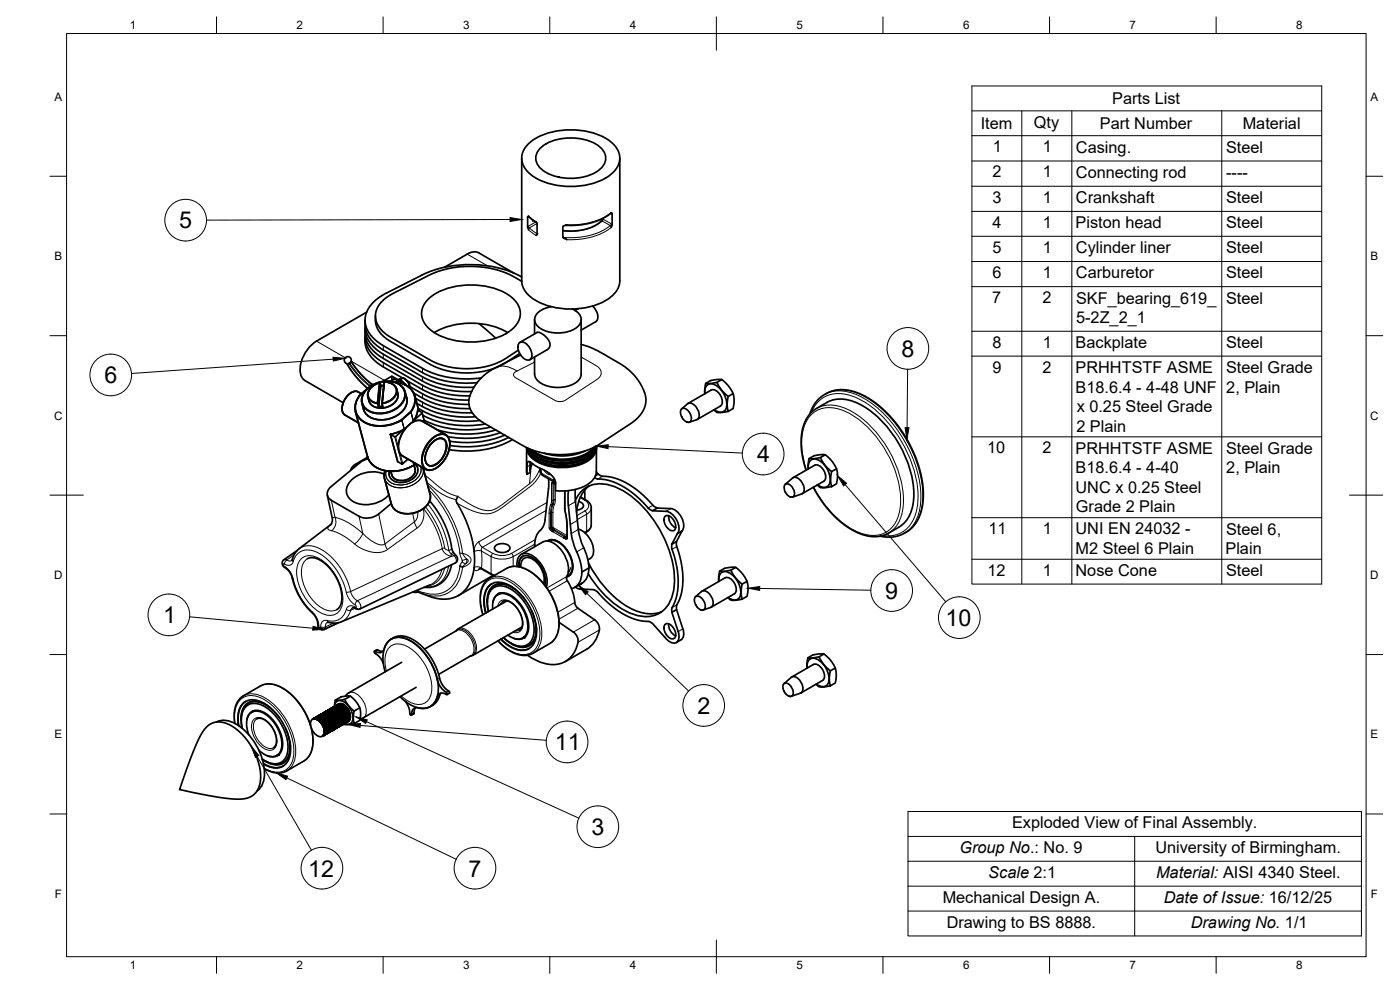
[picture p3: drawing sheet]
<svg xmlns="http://www.w3.org/2000/svg" width="420mm" height="297mm" viewBox="0 0 420 297" stroke-linecap="round" stroke-linejoin="round" font-family="sans-serif">
<defs><g id="words">
<g font-size="7">
<text x="53.8" y="68.5">5</text>
<text x="270.5" y="107">8</text>
<text x="31.3" y="115">6</text>
<text x="227.2" y="138.7">4</text>
<text x="265.7" y="179.7">9</text>
<text x="49" y="187">1</text>
<text x="283.8" y="187.8">10</text>
<text x="209.3" y="214.2">2</text>
<text x="166.6" y="225.1">11</text>
<text x="177.5" y="250.5">3</text>
<text x="92.5" y="263">12</text>
<text x="140.6" y="263">7</text>
</g>
<g font-size="4.9">
<text x="333.8" y="31.2">Parts List</text>
<text x="294.3" y="38.7">Item</text>
<text x="310.3" y="38.3">Qty</text>
<text x="330.1" y="38.7">Part Number</text>
<text x="373" y="38.7">Material</text>
<text x="298" y="45.6">1</text>
<text x="313" y="45.6">1</text>
<text x="322.9" y="45.8">Casing.</text>
<text x="367.9" y="45.8">Steel</text>
<text x="297.9" y="53.2">2</text>
<text x="313" y="53.2">1</text>
<text x="322.9" y="53.4">Connecting rod</text>
<text x="368" y="53.3">----</text>
<text x="297.8" y="60.8">3</text>
<text x="313" y="60.8">1</text>
<text x="322.9" y="60.9">Crankshaft</text>
<text x="367.9" y="60.9">Steel</text>
<text x="297.9" y="68.3">4</text>
<text x="313" y="68.3">1</text>
<text x="322.8" y="68.4">Piston head</text>
<text x="367.9" y="68.5">Steel</text>
<text x="297.8" y="75.8">5</text>
<text x="313" y="75.8">1</text>
<text x="322.9" y="76">Cylinder liner</text>
<text x="367.9" y="76">Steel</text>
<text x="297.8" y="83.4">6</text>
<text x="313" y="83.4">1</text>
<text x="322.9" y="83.5">Carburetor</text>
<text x="367.9" y="83.5">Steel</text>
<text x="297.8" y="90.9">7</text>
<text x="312.9" y="90.9">2</text>
<text x="322.9" y="91.1">SKF_bearing_619_</text>
<text x="367.9" y="91.1">Steel</text>
<text x="323" y="96.9">5-2Z_2_1</text>
<text x="297.8" y="104.3">8</text>
<text x="313" y="104.3">1</text>
<text x="322.8" y="104.4">Backplate</text>
<text x="367.9" y="104.4">Steel</text>
<text x="297.8" y="111.8">9</text>
<text x="312.9" y="111.8">2</text>
<text x="322.8" y="111.9">PRHHTSTF ASME</text>
<text x="367.9" y="111.9">Steel Grade</text>
<text x="322.8" y="117.8">B18.6.4 - 4-48 UNF</text>
<text x="368" y="117.8">2, Plain</text>
<text x="323.1" y="123.7">x 0.25 Steel Grade</text>
<text x="323" y="129.5">2 Plain</text>
<text x="296.3" y="136">10</text>
<text x="312.9" y="136">2</text>
<text x="322.8" y="136.1">PRHHTSTF ASME</text>
<text x="367.9" y="136.1">Steel Grade</text>
<text x="322.8" y="142">B18.6.4 - 4-40</text>
<text x="368" y="142">2, Plain</text>
<text x="322.8" y="147.9">UNC x 0.25 Steel</text>
<text x="322.9" y="153.8">Grade 2 Plain</text>
<text x="296.6" y="160.2">11</text>
<text x="313" y="160.2">1</text>
<text x="322.8" y="160.3">UNI EN 24032 -</text>
<text x="367.9" y="160.4">Steel 6,</text>
<text x="322.8" y="166.2">M2 Steel 6 Plain</text>
<text x="367.8" y="166.2">Plain</text>
<text x="296.3" y="172.7">12</text>
<text x="313" y="172.7">1</text>
<text x="322.8" y="172.9">Nose Cone</text>
<text x="367.9" y="172.9">Steel</text>
<text x="303.7" y="248.5">Exploded View of Final Assembly.</text>
<text x="287.9" y="256">Group No.: No. 9</text>
<text x="346.7" y="256">University of Birmingham.</text>
<text x="296.6" y="263.4">Scale 2:1</text>
<text x="346.9" y="263.4">Material: AISI 4340 Steel.</text>
<text x="282.9" y="270.8">Mechanical Design A.</text>
<text x="349.3" y="270.8">Date of Issue: 16/12/25</text>
<text x="284.1" y="278.3">Drawing to BS 8888.</text>
<text x="357.4" y="278.3">Drawing No. 1/1</text>
</g>
<g font-size="3.5">
<text x="39" y="8.8">1</text>
<text x="89" y="8.8">2</text>
<text x="139" y="8.8">3</text>
<text x="189" y="8.8">4</text>
<text x="239" y="8.8">5</text>
<text x="289" y="8.8">6</text>
<text x="339" y="8.8">7</text>
<text x="389" y="8.8">8</text>
<text x="16.3" y="30.2">A</text>
<text x="411.3" y="30.2">A</text>
<text x="16.3" y="78">B</text>
<text x="411.3" y="78">B</text>
<text x="16.2" y="125.9">C</text>
<text x="411.2" y="125.9">C</text>
<text x="16.2" y="173.7">D</text>
<text x="411.2" y="173.7">D</text>
<text x="16.3" y="221.6">E</text>
<text x="411.3" y="221.6">E</text>
<text x="16.4" y="269.4">F</text>
<text x="411.4" y="269.4">F</text>
<text x="39" y="290.8">1</text>
<text x="89" y="290.8">2</text>
<text x="139" y="290.8">3</text>
<text x="189" y="290.8">4</text>
<text x="239" y="290.8">5</text>
<text x="289" y="290.8">6</text>
<text x="339" y="290.8">7</text>
<text x="389" y="290.8">8</text>
</g>
</g></defs>
<!-- layer: Visible -->
<g fill="none" stroke="#000" stroke-width=".51">
<path d="M156.6 47.5v36.7M158.6 43.1a20.6 20.6 0 0 1 16.4-3.9 15.4 15.4 0 0 1 9.8 4.8 5.5 5.5 0 0 1-.9 7.8 20.6 20.6 0 0 1-16.3 3.9 15.4 15.4 0 0 1-9.8-4.8 5.5 5.5 0 0 1 .8-7.8zM162 44.6a15 15 0 0 1 13.5-2.7 7.5 7.5 0 0 1 6.3 5.1 5 5 0 0 1-3.1 4.7 16 16 0 0 1-15.9-.6 4.1 4.1 0 0 1-.8-6.5zM167.6 53.1l.3 .1M167.6 53.1v.1M167.8 53.1h-.3M186 47.5v36.7M158.6 64.9l2.4 1.9M158.6 64.8l-.3 .3v3.1l.3 .7M159.9 66v.3l.2-.1M160.9 66.5l.3 .7v3.1l-.3 .3M170.1 67.4l-1.2 .6v3.2l1.2 .7"/>
<path d="M180.6 65.7v.1a4.8 4.8 0 0 1-3.1 2.4l-3.7 1-1.9 .1-3-.1M183.4 63.8l.3 .3v3.4l-.3 .7M183.4 63.9l-2.9 1.9-3.6 1.2-4.2 .6h-3M109.6 96.1a8.7 8.7 0 0 0 4.4 8.3l12.8 7.4a28.3 28.3 0 0 0 16.4 3M109.6 98.6a8.7 8.7 0 0 0 4.4 8.3l1 .6M109.6 98a9 9 0 0 0 5.4 8.3M110 93.7l-15 8.6a10.2 10.2 0 0 0-4.7 10.4l1.2 1.5M112.7 94.8v1.8l.5 1.8 .9 1.5 1.4 1.4 13.8 8.1 3.9 1.6 3.2 .7 2.9 .2h2.4l3.6-.5 4.6-1.5 6.1-3.8M115.9 88a10.1 10.1 0 0 0-6.3 7.7 9.2 9.2 0 0 0 5.4 8l11.8 6.8a28.7 28.7 0 0 0 17.6 2.9M128.7 89.6a21.2 21.2 0 0 1 17.9-3.6 13.5 13.5 0 0 1 8.8 5.3 5.6 5.6 0 0 1-1.4 7.3 21.2 21.2 0 0 1-17.9 3.5 13.5 13.5 0 0 1-8.8-5.3 5.6 5.6 0 0 1 1.4-7.2zM130.3 99.8a22.9 22.9 0 0 1 22 0M133.4 80.2l7.5-4.3 1.8-.3 1 .3 10.5 6"/>
<path d="M143.7 97.1l5.1 4.4M156.6 84.4l-4.6-2.5-2.9-1-3-.6-6-.4-2.6 .2-3.5 .6-2.6 .8-2.7 1.1-12.4 6.4-1.4 1.2-1.3 1.5-.7 1.6-.2 1.3 .2 1.8 .6 1.2 1.3 1.8 1.3 1.1 13.4 7.7 2.2 1 2.4 .7 5.4 .7 3.6-.1 2.5-.5 2.6-.7 2.1-.9 5.2-3.3M156.6 83.1a34.2 34.2 0 0 0-29.9-.6l-10.8 5.5M156.6 84.2a8 8 0 0 0 5.5 6.7 22.7 22.7 0 0 0 20.7-1.4 6.7 6.7 0 0 0 3.2-5.3M160.4 95.9v4.3M165.5 92a5.5 5.5 0 0 0-5 3.5 4.1 4.1 0 0 0 3.6 3.9 9.9 9.9 0 0 0 9.7-1.8 2.86 2.86 0 0 0-1.3-4.5l-.7-.4M173.5 92.6l-.9 .6M174.4 95.9v16.3a5 5 0 0 1-4.7 3.8 8.8 8.8 0 0 1-8.9-2.5l-.4-1.3v-5.1M177.8 91.8a3.9 3.9 0 0 1 1.3 4.4l-4.7 2.8M91.5 114.2l11.5 6.6M104.1 109.1l2.9 4.2 3.3 3.3-2.4 2.1M104.5 109.1h.3"/>
<path d="M105.1 108.8l.3-.5-.2-.9-.7-.4-.8 .3-.4 .6 .2 .8 .7 .4 .8-.2M105.4 108.5l-.6 .6M105.5 108.5h-.2M105.5 108.5l2.9 3.8 3.3 3M107.9 118.7l-1.1 2.1-.2 1.3v1.2l3.7 13.8 .9 1.7 1 .9 1.3 .8 1.8 .7 1.5 .2 3.8-.3 3.6-1.5M107.9 118.7h.1M108.5 118.2l-1.6-.8-1.6 .5-1.8 1.8-.8 2.5 .1 1.3 .5 .9 4.3 2.5M109.6 102.4a9.4 9.4 0 0 0 5.4 7.7l5.8 3.3M109.6 101.2v1.3M109.6 100.5a9 9 0 0 0 5.4 8.3l11.8 6.8a27.7 27.7 0 0 0 14.2 3.2M109.9 117l1.5-1.2 1.5-.8 1.8-.5 1.9-.1 1.8 .3 1.5 .6 .9 .9 .7 1.2a5.3 5.3 0 0 1-2.7 7.5 7.6 7.6 0 0 1-9-.7l-.7-1.4-.6-2.9 .4-1.5zM111.8 115.5l-.2-.2-.5 .7"/>
<path d="M113.8 114.9h.3l.2 .9M114.3 115.8l-.6 6.3-.5-1.2M115 107.6l11.8 6.7a27.8 27.8 0 0 0 14.8 3.2M115 106.3l11.8 6.8a27.8 27.8 0 0 0 15.5 3.1M115.2 115.6l-.9 .2M115.3 114.6l1.2 .1 1.2 .4 .8 .7 .5 .8a3.6 3.6 0 0 1-2.3 5.3 4.7 4.7 0 0 1-5.7-1l-.7-2.2 .3-1.4 1.5-1.7 1.9-.8M115.4 114.7l-.1-.1-.7 6.5M117.3 114.4l3.3 .6 1.4 .7 1.2 .9 1.2 1.9 1.3 4.7M117.6 112.9l1.8 1M117.7 114.2l-.1-1.3-2.7 1.6M118.2 113.7l-.9 .7M118.3 113.6h.1"/>
<path d="M118.4 113.6l3 1.7M118.4 113.6l-.2 .1M119.1 114l.6-.1 .7 .3 1.3 1.3M119.7 114.4l.4 .2M120 114l.8-.6 .9 .4 1.1 1.4v1M120.4 113.4l-.6 .5M120.5 113.4l-.7 .5M120.5 113.4h.1M120.5 113.4l.1 .1M121.4 115.3l.1 .1M121.4 115.3h.1M121.4 115.3v.1"/>
<path d="M122 114.2a42.7 42.7 0 0 0 7.8 4.1 29.5 29.5 0 0 0 10.9 1.7M122.9 115.9l3.9 2.3a27.4 27.4 0 0 0 13.9 3.1M124.2 117.9a27.9 27.9 0 0 0 16.9 4.7M124.7 119.5a27.8 27.8 0 0 0 17 4.3M155.7 103a1.8 1.8 0 0 1 2.8 .7 3.2 3.2 0 0 1 .5 4.2 3.2 3.2 0 0 1-3.4-2.6 2.65 2.65 0 0 1 .1-2.3zM156 102.7l5.3-3 .6 .1 1.1 .5 1.7 1.8 .4 1.6-.5 .9-5.6 3.3M174.4 103.4l2.5 .7 2.7 1.3 6.6 3.8 2.8 2 2 2.2 1.5 2.3 1.1 2.5 .2 2.2-.4 1.9-.7 1.5-1.4 1.7-1.8 1.4-10.6 7-2.4 1.1-3.7 1-3 .4-3.8-.1-3-.4-3.9-1.1-2-1-12.7-7.3-1.8-1.6-1.3-1.8-.6-2.1 .2-2 1.3-2.8 1.8-2.4 1.9-1.7 1.6-1.1 8.7-4.5M211.6 118.1a2.1 2.1 0 0 1 .5-2.4 2.1 2.1 0 0 1 2.4-.3 6.5 6.5 0 0 1 3.3 7.5 2.15 2.15 0 0 1-3.5 0M211.8 115l3.1-.2 1.7-.9h-1.5l-1.8 .3-1.5 .8-.3 3.1M215.2 114.7l1.4 2.4 1.9 1.8M216.6 113.9l2 1.9 1.4 2.3M108.1 138.8l-8.7 7.2a2.35 2.35 0 0 0 0 4.1l8.4 4.8a5.6 5.6 0 0 0 5.8-.7"/>
<path d="M110.3 137.2l-4 2.3-.5 .5-.6 1.1M110.5 137.6l-1 .4-1.4 .8M114.6 121.2l.3 .9M114.8 120.9l-.2 .3M117.2 130.3l2.2 8.2 1.2 .7 .3-.1M117.2 130.3l1.2 .7M121.3 128.7l-2.9 2.3M121.3 128.7l-2.1 1-2 .6M121.4 128.9h.1M122.4 137.8l-1.6 1.4M124 126.3l.1 .2M124.1 126.3h-.1"/>
<path d="M124.1 126.3l.9-1.6 .4-1.7 1.2 .8-2.6 2.5M124.1 126.3h.1M124.1 126.5h.1M124.1 126.5l-1.4 1-1.3 1.4M124.1 126.5l1-.3h1.3l7.6 4.4 .7 .9 .3 1.1v1.2l-.4 1.9-.9 1.8-1.5 1.9-1.5 1.2-1.5 .5-1.4-.2-7-4.1a4.8 4.8 0 0 1-.5-5.9l1.1-2-.1-.2M124.2 139.6v-.1a3.1 3.1 0 0 1-2.5 4.5 3.3 3.3 0 0 1-4.1-1.5M124.6 139.2a2.74 2.74 0 0 1-.7 4.5 5.2 5.2 0 0 1-6.6 0 2.29 2.29 0 0 1-.4-2.3M124.7 139.1l-.5 .5M125.1 121a28.1 28.1 0 0 0 17.6 4M125.5 122.5a28.5 28.5 0 0 0 18.6 3.7M126.7 123.9l.8 2.9M126.9 124.6a29.2 29.2 0 0 0 18.8 2.6"/>
<path d="M127.3 126.1a29.8 29.8 0 0 0 20 2M131.3 129a31.2 31.2 0 0 0 17.5 0M132.9 131.7l-.9-.2-1.4 .5-1 .9-1 1.3-.7 1.4-.3 1.7 .2 1.4 .7 .8M150.2 129.8a30.8 30.8 0 0 1-15.8 1.2M151.5 130.5a30 30 0 0 1-16.6 1.9M152.7 131.2a29.3 29.3 0 0 1-17.7 2.5M153.8 131.9a28.7 28.7 0 0 1-19 3M158.1 134.3l.1 8M158.1 134.3a7.3 7.3 0 0 0 5.7 4.8 15.3 15.3 0 0 0 13.9-2.3 4.1 4.1 0 0 0 1.3-3 7.1 7.1 0 0 1-5.8 4.9 15.5 15.5 0 0 1-13.6-2.3l-1.3-2M159.1 138.6l-.1 3.2-.9 .5 .2-3.6 .4-.2 1.1 .6M159.3 136.5a13.4 13.4 0 0 0 12.7 3.2l2.1-.5 1.7-.9 2-1.6M159.3 135.5a13.4 13.4 0 0 0 12.7 3.2l2.1-.5 1.8-.9 1.9-1.6"/>
<path d="M159.8 139.1l1.3 .9 2.9 1.4 2 1.7 .7 1.5v2.6a13.9 13.9 0 0 0 11.3-3.3 4 4 0 0 0 1-2.5M159.9 139.1l-.8 1.7M175.7 135.3a16.9 16.9 0 0 1-12.4 .7M177.8 134.7a13.2 13.2 0 0 1-12.3 3.1l-2-.5-1.8-.8-2.1-1.5M178.2 134.2a13.5 13.5 0 0 1-12.2 3.4l-4-1.1-2.3-1.5M178.7 134a10.1 10.1 0 0 1-8.2 4.2 13.5 13.5 0 0 1-11.5-3.5M178.9 133.9a7.8 7.8 0 0 1-5.9 4.3 15.5 15.5 0 0 1-13.4-2.3l-1.1-1.4M179 134.4v7.1M179 134.2a5.5 5.5 0 0 1-3.9 4.8 16.2 16.2 0 0 1-15.3-1.4 4.6 4.6 0 0 1-1.7-3.3M204.6 122.7l1.8-1.5a2.46 2.46 0 0 1 3.1 1.9l.3 1.5a1.29 1.29 0 0 1-.7 1.3l-2.2 .8M204.6 125.1l.7 1 .9 .5M204.6 125.1v.1"/>
<path d="M204.6 125.2h.1M204.6 125.2l-.3-1.1a1.13 1.13 0 0 1 .4-1.5 1.13 1.13 0 0 1 1.5 .3 3 3 0 0 1 1 3.6l-1 .1M206.2 126.6v.1M206.2 126.7h.1M206.5 121l7-4a3.1 3.1 0 0 1 3.2 2.9 1.7 1.7 0 0 1-.5 1.9l-6.9 4M214.2 123a3 3 0 0 0 3.4 .6l.9-.1 1.5-.9 .3-1.9-.3-2.6-1.5 .8-.3 2.3 .3 2.3M242.8 137.6l3.3-.3 1.6-.9-3.2 .3-1.7 .9-.3 3.1 .1-.7a2.04 2.04 0 0 1 1.1-2.2 2.04 2.04 0 0 1 2.4 .5 6.5 6.5 0 0 1 2.7 7.1 2.15 2.15 0 0 1-3.4 .1M243 124.3l1-2.3 1.2-1.7 1.5-1.4 1.7-1.1 1.9-.6 2-.3 3.8 .5 2.5 1 2.3 1.2 4.3 3.3 4.1 4.6 3.2 4.8 2.4 5.2 1.7 5.6 .4 2.6 .1 3.2-.6 4.4-.8 2.2-.9 1.5-1.1 1.4-1.6 1.2-1.9 1-1.5 .4-2.3 .2-2.2-.3M244.5 139.6l-6.5 3.7M244.5 139.6a3.1 3.1 0 0 1 3.3 2.9 1.7 1.7 0 0 1-.6 1.9l-6.4 3.7M246.2 137.3l1.6 2.5 1.8 1.7M247.7 136.4l2.1 2.1 1.3 2.1"/>
<path d="M98.2 148.6l1.5 7v.9l-.4 .9M99.4 157.3l-9.9 7.6-1.2 1.5-.8 1.8M115.3 142.3a9 9 0 0 0-10.9 3.1 3.8 3.8 0 0 0 2.5 5.5 9.3 9.3 0 0 0 9.8-2.4M117.3 141.4l.3 1.1M117.4 151.1l-3.8 3.1M127 140.4l2.1 7.8a5 5 0 0 1-3.7 5.3 6.3 6.3 0 0 1-7.6-1.5l-2.4-8.5-.1-1.1 .3-1.2M128.9 150.3l2.2 2.8 2.5 4.5 1.3 3.7 .8 3.7 1.5 2.4-.1 1.1-.4 .4-28.7 13.8-.6 .1-1.6-.4M137.4 148.9l-.5 1.1 .1 .6 3.1 6.2 1.2 3.5 .8 3.6 .3 3.8-.1 2.6-1 4-1 1.9-1.3 1.4-2 1.4-1.7 .6-2.2 .2-2.1-.3-5.4-1.8M162.1 140.5v1.1l.6 .9 4 2.3M162.1 159.2a6.2 6.2 0 0 0-1.6 4.8M164.6 143.6l.1 2.6-1.2 10.4-.7 1.7-.7 .9M165.5 158.2l.2 .2"/>
<path d="M165.9 158.2l-.1 .4 .5 .3M165.9 159.1h.1M165.9 159.1l-.2 .3M166 144.9l.7 .4M166.3 158.9h.1M169.5 147.3v5.4l.6 4.3v4.5M170.6 151.8l.8 8.3a21.9 21.9 0 0 0 2.3 7l.7 2.3 .2 2.2M170.6 147.2v4.5M172.6 146.9l.1 3 .9 9a26.5 26.5 0 0 0 2.5 7.8 7.6 7.6 0 0 1-1 8l-2.6 1.5M172.7 150.1a8.1 8.1 0 0 1 10-4.6 27.2 27.2 0 0 1 15.3 13.4 28.2 28.2 0 0 1 4 19 8.3 8.3 0 0 1-10.9 6.7 26.9 26.9 0 0 1-14.5-12.4M173.6 158.8a6.9 6.9 0 0 1 4.2 8.1l-.7 .7M173.7 150.5a1.19 1.19 0 0 1 1.2 .6 1.19 1.19 0 0 1-.3 1.4l-1.5 .5"/>
<path d="M174.2 149.1l2.4 1.5 .8 1.4v5.8l-.6 1.3-1.2 .8M175.5 147.1v2.7M176.8 145.8a10.6 10.6 0 0 0-3.8 7.9M178.4 143.3l.8 .4 2 .1 2.4 .6 3.6 1.7 3.7 2.6 3.7 3.9 1 .6 1.6-.8 4.1 .2a5.3 5.3 0 0 1 3.7 6.3l-.3 .4M178.7 142.8l.8-.5 1.2 .6 3.1 .3 4.1 1.7 3.4 2.2 2.4 2.1 2.4 2.6 1.1 .6M179 141.6l.5 .7M195.8 153.3l4.1 .1a5.3 5.3 0 0 1 3.7 6.3l-.3 .4M199.5 155a1.58 1.58 0 0 1 2.4 .7l.7 1.1a1.44 1.44 0 0 1 .2 1.6 1.44 1.44 0 0 1-1.3 .8 3.5 3.5 0 0 1-2-4.2zM200.7 154.7a3.8 3.8 0 0 0 2.1 3.7M235.7 147.6v.1M235.7 147.6l.7 1 .8 .5M235.7 147.7l-.3-1a1.07 1.07 0 0 1 .4-1.4 1.07 1.07 0 0 1 1.4 .3 2.8 2.8 0 0 1 1 3.3l-1 .2"/>
<path d="M237.9 143.4l-2.3 1.9M237.9 143.4a2.46 2.46 0 0 1 3.1 2l.4 1.4a1.29 1.29 0 0 1-.8 1.4l-2.8 .9M241.9 141.1l-1-3.9-.4-2.4-.1-2.4 .3-2.9 .7-2.5 .8-1.7 1.3-1.6 1.5-1.1a15.1 15.1 0 0 1 6.7-2.9 18.6 18.6 0 0 1 13.4 7.1 33.6 33.6 0 0 1 9.1 22.2 11.1 11.1 0 0 1-7.5 11l-2.4 .9-2.5 .1-3.3-.7-3.3-1.6-3.1-2.3-3.1-3-2.8-3.7-2.1-3.5M245.3 145.5a3.2 3.2 0 0 0 3.5 .6l.8-.1 1.5-.9 .3-2.1-.3-2.4-1.5 .9-.3 2 .3 2.5M89.2 165.2l-4.1 2.8-.4 1.1 .3 .8 1.4 1.1 .9 1.3 1.2 3.9 1.2 2.6 2 2.9 2.9 3.3 .6 1.2 .3 1.9 .6 .7 1 .2 4.6-2.2M92.2 167.6l1.7-.3 .9 .2 1.7 .8 2.4 2.1 1.8 2.5 1.4 3.1 .5 3.1-.3 2.2-.6 1-.6 .6M124 177.6l1.6 .1M129 175.5l-27 11.2-1.2 .3-2.5-.3M135.5 169.4l-1.1 3.2-.8 1.2-1.2 1.1-2 1.1-1.4 .2h-1.7M143.9 170.5l.6 .2 3.7 2.1M147.6 175.2a6.3 6.3 0 0 0-2.2 6.4l.4 2.3M148 172.7l-10.4 6"/>
<path d="M148.7 163.8a3.2 3.2 0 0 1 4.3 .3 1.46 1.46 0 0 1-1.7 1.6h-1.2a1.33 1.33 0 0 1-1.3-.5 1.33 1.33 0 0 1-.1-1.4zM149.7 178.1l-.5 .5M149.8 178.1h.1M150.3 177.9l-.9 .5M154.8 177a5.8 5.8 0 0 0-6.9-1.1 6.7 6.7 0 0 0-1.6 6.5l.3 1.1a6.5 6.5 0 0 1 1.5-7.2 5.6 5.6 0 0 1 6.4 1.3 15.2 15.2 0 0 1 5.7 12.7 4 4 0 0 1-6.3 3l-2.8-2a7.4 7.4 0 0 0 7.3 2.7 5.2 5.2 0 0 0 2.6-5.5l-.1-1.1M155.2 169.9a2.92 2.92 0 0 1 3-3.8 9 9 0 0 1 5.8 10M155.7 170a2.49 2.49 0 0 1 .6-2.6 2.49 2.49 0 0 1 2.6-.5 8.2 8.2 0 0 1 4.6 8.6M156.3 170.1a2.22 2.22 0 0 1 .9-2.5 2.22 2.22 0 0 1 2.7 .2 7.3 7.3 0 0 1 3.2 7.3M156.9 166.9l-.9 1.2-.2 1.9M157.3 167.5h.1M162.9 162.7l-6.4 3.6M162.9 162.6a4.6 4.6 0 0 1 5.3 2.1 8.1 8.1 0 0 1 1.8 8.8l.1 .4a16.5 16.5 0 0 1 2.6 7.7l.8 .9 5 3.5a3.5 3.5 0 0 1 .9 4.7l-1.1 2.1-1.6 1.6-7 4.1"/>
<path d="M164.5 162.4a4.2 4.2 0 0 1 4.8 1.7 8 8 0 0 1 2.1 7.8l-1.3 1M164.7 162.2l-.2 .1M165.6 162l1.3 .2 1.6 1 1.4 1.5 1 1.6 .8 2.1 .2 1.9-.3 1.4-.8 .9M169.2 161.3h.1M169.3 161.2h.1M169.3 161.2l-.1 .1M169.4 161.5h.1M169.6 161.1l-.3 .1 .1 .3M169.6 161.1l-.1 .1M170.8 171.2l-.2 .2M170.9 171.1l-.3 .4M170.9 172.5l-.4 .2"/>
<path d="M172.6 176.2l1.2 .5 4.4 .2 .7 .4 4 3.9 3.9 2.9 3.6 1.7 2.4 .5 2 .2 1 .6 3.7 4a2.87 2.87 0 0 0 3.7 1.5l.6-1.2-.1-1.2-2.1-6.5M174.5 175.1l-.7 .4M174.6 171.6a4.5 4.5 0 0 1-3.1 5M176.6 169a30.5 30.5 0 0 0 14 14.2 10.2 10.2 0 0 0 8 .3M176.7 170.4l-2.1 1.2M177.1 167.6l-.7 .4M201.6 163.3l.1 1.4 1.4 5.5 .4 3.9-.4 4.5-.5 1.9-.9 1.9-.1 1.3 1.5-.8 1.8 5.8M203.3 160.1l-1.7 3.2 1.4-.8v1.3l1.6 5.9 .4 4.4-.4 3.5-.5 1.8-1 2.3v1.2M203.3 160.1l1.4-.8-1.7 3.2M210.5 177.5l-1.8 1.5M210.6 177.5a2.46 2.46 0 0 1 3.1 1.9l.3 1.5a1.29 1.29 0 0 1-.7 1.3l-2.3 .8M215.8 174.4a2.1 2.1 0 0 1 .5-2.3 2.1 2.1 0 0 1 2.4-.3 6.5 6.5 0 0 1 3.3 7.4 2.15 2.15 0 0 1-3.5 .1"/>
<path d="M216 171.4l3.3-.3 1.5-.9-3.2 .3-1.6 .9-.3 3.1M217.6 173.4l-6.9 4M217.6 173.4a3.1 3.1 0 0 1 3.3 2.9 1.7 1.7 0 0 1-.5 1.9M218.4 179.3a3.2 3.2 0 0 0 3.6 .6l.7-.1 1.5-.9 .3-2-.3-2.5-1.5 .9-.3 2 .3 2.5M219.4 171.1l1.1 2 2.2 2.2M220.4 178.2l-7 4M220.8 170.2l2.1 2.1 1.3 2.1M112.4 195.4l.8-.5 .8 .4 .9 .1M115.3 194.8l-.6 .8-.6 .2-1.6-.5-.2 .2 .1 .4 1.7 1.5 .9 1.6M115.4 194.5l.8-1.7 1.4-1.1 1.6-.5 2.2 .3 2 .9 1.9 1.4 2.2 2.3 1.8 2.7 1.1 2.3 1.4 4.4 .8 1.2 1.5 1.2 .1 .4-.2 .1-1-.4h-.9l-.7 .6-1 2.2-1.1 1.1-1.5 .6-2.1-.1M117.4 191.8l2.2-1 2.2 .2 2.4 1.1 2.6 2 1.6 1.8 1.6 2.4 1 2.2 1.5 4.6 1 1.4 1.4 1v.5l-.7 .4M120.5 198.7l-15.8 9.2-1 1"/>
<path d="M137 189.2l-9.6 5.6M141.4 196.7l-9.7 5.6M144.9 184.4l-.6-2.6-.2-2.7 .2-1.7 .6-1.8 .8-1.1 .9-.8 6.5-3.6 1.5-.2 1.6 .2 1.6 .6 1.8 1.1 3.2 2.9 2.7 3.8 1.7 4.3 .6 3.8-.1 1.6-.4 1.9-.7 1.5-.9 1-6.2 3.6-1 .4-1.4 .1-1.9-.4-2.1-.9-1.9-1.4-1.8-1.7M145.7 183.9a8.5 8.5 0 0 1 1-8 5.1 5.1 0 0 1 6.4-.2 17.2 17.2 0 0 1 7.9 14.8 4.5 4.5 0 0 1-6.8 4.1 12.3 12.3 0 0 1-3.9-2.8M147.9 182.7a3.9 3.9 0 0 1 2.1-4.6 6.7 6.7 0 0 1 6.3 3.7 8.9 8.9 0 0 1 1.6 8.6 3.1 3.1 0 0 1-4.6 .7l-.9-.5M148 180.6a3.1 3.1 0 0 1 4.7-2.3 11.3 11.3 0 0 1 5.8 11.2 2.94 2.94 0 0 1-4.2 2.1M150.4 191.7a8.5 8.5 0 0 0 7.7 3.2l.7-.3M150.9 180.4l1-.2 1.2 .4 1.6 1.4 1.1 1.4 .7 1.6 .3 1.7-.2 1.5-.7 .9M152.1 180.3l-14.6 8.4-.6 .6M156.7 188.1l-14.6 8.4-.9 .3M157.3 191.3l-.6 .2M157.4 191.2v.1"/>
<path d="M157.8 190.9l-.9 .5M157.8 180.2a10.3 10.3 0 0 0-7.6-5 4.1 4.1 0 0 0-3.9 4.3l-.1 1.3M159.6 183.3a10.3 10.3 0 0 1 .5 9 4.1 4.1 0 0 1-5.6 1.3l-1.2-.6M167.8 186.7l4.3 3M172.1 189.6a3.5 3.5 0 0 1 1.4 3.1M173.5 192.7a7.7 7.7 0 0 1-11.1 6.1l-4.1-2.2M199.5 187.5a1.58 1.58 0 0 1 2.4 .6l.7 1.2a1.44 1.44 0 0 1 .2 1.5 1.44 1.44 0 0 1-1.3 .9 3.5 3.5 0 0 1-2-4.2zM200.7 187.2a3.8 3.8 0 0 0 2.1 3.6M204.4 192l-1.4 .8M205 188.7l.1 .7a2.46 2.46 0 0 1-.7 2.6M208.8 181.5l-.4-1a1.13 1.13 0 0 1 .4-1.5 1.13 1.13 0 0 1 1.5 .3 3 3 0 0 1 1.1 3.5l-.6 .3-.4-.1M208.8 181.5l.7 .9 .9 .6"/>
<path d="M208.8 181.5h.1M210.4 183h.1M242.4 197.4l3.2-.3 1.7-.9-3.3 .3-1.6 .9-.2 3.1M244.1 199.4l-6.5 3.7M244.1 199.4a3.1 3.1 0 0 1 3.3 2.9 1.7 1.7 0 0 1-.5 1.8M245.8 197.1l1.4 2.3 2 1.9M247.3 196.2l1.9 1.8 1.5 2.4M61.7 218.4l1.2-1 1.5-.7 1.7-.1 1.7 .4 2 1 1.9 1.4 3 3.4 2.4 4.5 .8 2.7 .3 2v2l-.5 2.2-.8 1.5-1 .9-1.2 .7-1.5 .4h-3.8l-6.5-.9-9-1.9 4.8-13.1 1.6-3.4zM65 216.6a7 7 0 0 1 7.4 1.7 18.5 18.5 0 0 1 6.9 15.1 5.7 5.7 0 0 1-2.2 3.9M70.4 217l-.1-2.5 .1-1.7 1.1-2.6 1.2-1.2 6.6-3.7 1.8-.1 1.3 .2 2.8 1.3 3 2.4 2.5 3.2 2 3.9 1.2 4.3v3.2l-.5 1.8-.5 1.2-1.7 1.6-6.2 3.5-1 .1-2-.1-2.7-1.2M71.6 217.7a6.7 6.7 0 0 1 2-7.2 6.2 6.2 0 0 1 6.7 1.2 17.2 17.2 0 0 1 6.9 14.2 4.5 4.5 0 0 1-7.1 3.9l-1-.6M73.7 210.5a6.2 6.2 0 0 0-2.2 6.2l.2 1.1"/>
<path d="M74.1 215.9a3.1 3.1 0 0 1 4.8-2.3 11.3 11.3 0 0 1 5.7 11.2 2.94 2.94 0 0 1-4.2 2M75.8 213.4l-.5 .4M75.9 213.3v.1M76.4 213.2l-.9 .5M77.1 215.7l1-.2 1.4 .5 1.1 .9 1.2 1.5 .9 2.1 .3 1.7-.2 1.3-.7 .9M81 212.2a5.9 5.9 0 0 0-6.9-1.1 6.5 6.5 0 0 0-1.6 6.3l.2 1.1a6.5 6.5 0 0 1 1.5-6.8 5.5 5.5 0 0 1 6.5 1.2 14.5 14.5 0 0 1 5.5 13.3 3.8 3.8 0 0 1-5.7 2.6l-1.8-1M83.9 215.5a10.3 10.3 0 0 0-7.5-5 4.1 4.1 0 0 0-3.9 4.2l-.1 1.4M85.7 218.5a10.3 10.3 0 0 1 .5 9.1 4.1 4.1 0 0 1-5.6 1.2l-.9-.4M93.2 217.5a1.39 1.39 0 0 1 .6-1.7 1.39 1.39 0 0 1 1.8 .4 3.9 3.9 0 0 1 1.4 4.5 1.88 1.88 0 0 1-2.7-.8l-.8-1.2M93.8 215.8h.1M93.8 215.8l.6-.1 .9 .2 1.5 1.6 .5 1.3 .1 1-.3 .8-.4 .3M93.8 215.8l.8-.2 .9 .3 1.5 1.7 .5 1.9-.2 .9-.5 .4"/>
<path d="M93.9 215.7h1.2l1 .7 .7 .9 .7 1.9-.1 1.1-.5 .5M94 215.7h.1M94.1 215.6l.7-.1 .8 .3 1.4 1.4 .7 2.1-.2 .8-.3 .5 .3-.5 .1-.9-.6-1.9-1.5-1.5-.9-.3zM94.1 215.7l.5-.3 .9 .3 1.4 1.2 .9 2.1-.1 1-.7 .7 .2-.1M94.2 215.6l.6-.2 .9 .3 1.5 1.5 .6 1.9-.1 .9-.5 .6M94.2 215.6l-.1 .1M94.2 215.6h.1M94.2 215.7l.6-.1 .8 .2 1.4 1.5 .6 1.7-.1 1-.5 .6M94.3 215.7l.5-.2 .7 .3 1.5 1.4 .7 2-.1 .8-.6 .6M94.3 215.6l.7-.1 .8 .3 1.4 1.5 .6 2-.1 .6-.5 .6M94.3 215.7h.7l.7 .3 1.3 1.5 .5 1.6v.9l-.5 .6M94.3 215.6l-.1 .1"/>
<path d="M94.3 215.5l.7-.1 .7 .2 1.5 1.4 .7 1.9-.1 1.1-.5 .6M94.3 215.7l1.3 .3 1.4 1.6 .5 1.6-.1 .8-.3 .6M94.3 215.5l.8-.1 .6 .2 1.5 1.4 .7 2-.1 1.1-.5 .5M94.3 215.6l.7-.1 .8 .3 1.5 1.6 .5 2.1-.2 .7-.5 .3M94.3 215.6v.1M94.3 215.5h.1M94.4 215.5l.8-.2 .7 .2 .8 .6 .7 1 .6 1.3v.9l-.1 .8-.5 .4M94.4 215.6l-.1 .1M94.4 215.6l.7-.2 .7 .2 1.4 1.4 .7 1.9v.9l-.6 .7M94.4 215.5l.7-.1 .7 .3 1.5 1.5 .6 1.8-.1 .8-.5 .6M94.4 215.4h.1M94.4 215.5l.7-.2 .8 .3 1.6 1.5 .4 1.3 .1 .9-.2 .8-.5 .3"/>
<path d="M94.4 215.4l.7-.1 .9 .3 1.4 1.4 .7 2.1-.2 .8-.4 .6M94.4 215.6v.1M94.5 215.6l-.1 .1M94.6 215.3l.8-.1 .8 .3 1.5 1.7 .5 2.1-.3 .8-.3 .3M94.6 215.3l.7-.1 .7 .2 1 .9 .6 .8 .6 1.7-.1 1-.5 .6M94.6 215.4l.8-.1 .7 .2 1.5 1.6 .5 1.1 .1 1-.2 .7-.4 .4M94.6 215.6v.1M94.6 215.3l.6-.2 .8 .2 1.6 1.5 .7 1.9-.1 1-.6 .7M94.7 215.4l-.2 .2M94.7 215.4l.7-.1 .5 .1 1.6 1.5 .6 1.8-.1 1-.4 .6M94.7 215.3h.1M94.7 215.3l.7-.2 .7 .3 1.5 1.3 .7 2-.1 1-.5 .6"/>
<path d="M94.7 215.5v.2M94.8 215.7l1.2 .7 .9 1.2 .5 1.6-.2 1.2M94.8 215.5h.1M94.8 215.4h-.1M94.8 215.3l.7-.1 .9 .3 1.3 1.4 .6 1.9-.1 .8-.5 .6M94.8 215.6v.1M94.8 215.2l.8-.1 .7 .2 1.5 1.5 .6 2-.1 .8-.4 .7M94.8 215.2h.1M94.8 215.2l.7-.2 .7 .3 1.5 1.4 .7 1.9-.1 1.1-.4 .5M94.8 215.3l.7-.1 .7 .2 1 .7 .5 .9 .6 1.7-.1 .9-.5 .6M94.8 215.3l-.1 .2M94.8 215.8h.1"/>
<path d="M94.9 215.4l-.1 .1M94.9 215.3l.9-.2 .5 .2 1.5 1.5 .7 2-.2 .8-.5 .6M94.9 215.6v.1M94.9 215.2l.8-.2 .7 .2 1 .8 .6 .8 .4 1.1 .2 1.2-.3 .7-.4 .4M94.9 215.7v.1M95 215.3l.5-.2 .7 .2 1.5 1.4 .7 2-.1 1-.4 .4M95 215.8h.1M95 215.1l.8-.1 .7 .2 1.5 1.6 .6 1.9-.1 .8-.5 .7M95 215.6v.1M95 215.1h.1M95 215.3v.2M95 215.2l-.1 .2"/>
<path d="M95.1 215.8v.1M95.1 215.2h1.2l1.6 1.4 .7 1.9-.2 1-.4 .6M95.1 215.4l-.1 .1M95.1 215.1l.7-.1 .7 .3 1.5 1.5 .6 1.8-.1 .8-.5 .6M95.1 215.6v.1M95.1 215h.1M95.1 215l.7-.1 .7 .2 1.1 .8 .5 .9 .6 1.7-.1 1-.5 .6M95.1 215.2h.1M95.2 215.3h-.1M95.2 215.4l-.1 .1M95.2 215l.8-.2 .7 .3 1.5 1.5 .6 2-.1 1-.5 .5M95.2 215.8l-.1 .1"/>
<path d="M95.2 215.9l1 .8 .8 1.3 .3 1.2-.1 1M95.2 215.7v.1M95.2 215l.7-.2 .7 .2 1.5 1.5 .7 1.9-.1 1.1-.4 .5M95.2 215.3h.1M95.3 215.4l-.1 .1M95.3 215.2h.1M95.3 215l-.2 .2M95.3 215.9v.1M95.3 215.7v.1M95.4 215.3h-.1M95.4 215l.7-.1 .8 .2 1.4 1.6 .6 1.9-.1 .7-.5 .6 .5-1.1-.5-2-1.4-1.6-.8-.3zM95.4 214.9l.7-.2 .7 .3 1.5 1.5 .7 2-.2 .9-.4 .5"/>
<path d="M95.4 215.5v.1M95.4 214.9l.6-.2 .8 .3 1.5 1.5 .7 1.9-.1 .9-.5 .6M95.4 215l-.1 .1M95.4 214.9h.1M95.4 215l.5-.2 1 .2 1.5 1.5 .5 1.1 .1 1.1-.3 .8-.3 .3M95.4 215.1v.1M95.4 215.3v.1M95.4 215.7v.2M95.4 214.8l.7-.1 .8 .2 1 .8 .7 .9 .4 1.1 .1 1.1-.3 .8-.4 .3M95.4 216v.1M95.5 214.9l1.2 .1 1.6 1.4 .7 1.9-.2 1-.4 .5M95.5 215.5v.1"/>
<path d="M95.5 214.8h.1M95.5 214.8l.7-.1 .7 .2 1.6 1.6 .6 1.8-.1 1-.5 .6M95.5 215.1v.1M95.5 215h.1M95.5 215.3v.1M95.6 215.8v.1M95.6 215h.1M95.6 215.5v.2M95.6 214.9h-.1M95.6 216.1v.1M95.6 214.9l.7-.2 .7 .3 1.4 1.4 .6 1.2 .1 1-.3 .8-.4 .4M95.6 215.1v.1"/>
<path d="M95.6 214.7h.1M95.7 214.7l.6-.1 .8 .2 .9 .8 .7 .9 .5 1.2 .1 1.1-.6 1 .4-.6 .2-.8-.7-2.1-1.5-1.5-.7-.2zM95.7 214.8l.5-.1 .8 .2 1.6 1.6 .5 1.7-.1 1-.4 .5M95.7 215.3l-.1 .1M95.7 214.8l-.1 .1M95.7 214.9v.1M95.7 214.7l.7-.2 .8 .2 1.5 1.6 .6 1.4 .1 .9-.2 .7-.5 .5M95.7 216.1v.1M95.7 214.8l.8-.2 .7 .3 1.4 1.4 .7 1.8-.2 1.1-.5 .5M95.7 215.1v.1M95.7 215.9v.2M95.7 215.6v.1"/>
<path d="M95.7 214.8v.1M95.7 214.8l.8-.1 .7 .2 1.5 1.7 .5 2-.5 1.1M95.8 215.3l-.1 .2M95.8 214.6l.7-.1 .7 .2 1.5 1.5 .7 2.1-.1 .8-.5 .6M95.8 214.9l-.1 .1M95.8 214.6v.1M95.8 215.1v.1M95.8 214.7v.2M95.8 216l.1 .2M95.8 215.7v.1M95.9 214.7l.6-.2 .7 .1 .8 .5 .8 .9 .7 2-.1 .9-.5 .6M95.8 214.9h.1"/>
<path d="M95.9 215.4l-.1 .1M95.9 214.7l.7-.1 .7 .2 1.5 1.6 .6 1.7-.1 .8-.5 .7M95.9 214.9l-.1 .1M95.9 214.7l.7-.1 .7 .2 1.5 1.5 .6 1.9-.1 .7-.5 .7M95.9 215.1v.2M95.9 216.4v.1M95.9 214.6l.7-.2 .7 .2 1.6 1.6 .6 1.9-.1 .9-.5 .6M95.9 214.6l.8-.2 .7 .3 .9 .7 .6 .9 .6 1.8-.1 .9-.5 .6M96 214.8l-.1 .1M96 215h-.1M96 215.7v.2M96 214.6l.7-.2 .7 .2 1.5 1.4 .7 1.9v1l-.6 .7"/>
<path d="M96 215.4v.2M96 214.6l.6-.1 .8 .2 .9 .7 .7 1 .4 1.2 .1 .9-.6 1M96 216.1l.1 .2M96 215.2v.1M96.1 214.5l.6-.2 .8 .3 1.6 1.6 .6 1.8-.1 .8-.5 .7M96.1 214.8l-.1 .1M96.1 214.5h-.1M96.1 215l-.1 .1M96.1 216.6l.1 .1M96.1 215.8v.2M96.1 215.5v.2M96.1 214.6h.1"/>
<path d="M96.1 214.6l.8-.2 .7 .3 1.4 1.5 .6 1.8-.1 .8-.4 .6M96.1 214.8v.1M96.1 215.2v.2M96.2 214.6l-.2 .1M96.2 214.4l.7-.1 .7 .2 1.5 1.5 .7 2.1-.1 .8-.5 .6M96.2 214.5l.7-.1 1 .4 1.3 1.6 .4 1.1 .1 .9-.3 .7-.4 .3M96.2 216.2v.3M96.2 215v.1M96.2 214.4h.1M96.2 214.5l.8-.2 .7 .3 1.5 1.5 .5 1.3 .1 .8-.2 .8-.5 .4M96.2 214.6v.1M96.2 214.8v.1"/>
<path d="M96.2 215.6v.1M96.2 215.3v.1M96.2 214.4l.8-.2 .9 .3 1.4 1.6 .5 1.1 .1 1.1-.2 .8-.4 .3M96.3 215.9v.3M96.3 214.5l-.2 .1M96.3 214.5l.7-.2 .7 .3 1.5 1.5 .6 1.7-.2 1-.4 .6M96.3 215v.1M96.3 214.3h.1M96.3 214.3l.7-.1 .9 .3 1.4 1.5 .6 1.9-.1 .9-.5 .6M96.3 214.5v.1M96.3 214.6v.1M96.4 214.8l-.1 .1"/>
<path d="M96.4 216.9l.1 .3M96.4 216.4l.1 .4M96.4 215.3v.2M96.4 215.7v.2M96.4 215.1v.1M96.4 214.6h.1M96.4 214.6v.1M96.4 214.3l.8-.2 .7 .3 1.6 1.6 .6 1.7-.1 1-.5 .6 .5-.7v-.9l-.7-1.9-1.4-1.4-.7-.3zM96.4 214.8v.2M96.5 214.4l.5-.2 .8 .2 1.4 1.4 .7 2-.1 1-.4 .5 .4-.6 .1-1-.6-1.6-.6-.9-1-.7-.7-.2-.6 .1M96.5 216.1v.3M96.5 214.4l-.2 .1"/>
<path d="M96.5 214.5v.1M96.5 214.6v.1M96.5 214.2l.7-.2 .9 .3 1.4 1.5 .7 2-.2 1-.5 .5M96.5 214.3l.8-.1 .7 .2 1.5 1.6 .5 1.2 .1 1-.3 .8-.6 .3M96.5 215.4v.2M96.5 215.1v.2M96.5 214.4h.1M96.5 215.8l.1 .2M96.5 214.9v.1M96.6 214.2h.1M96.6 214.2l.7-.2 .7 .3 1.5 1.4 .7 1.9-.1 1.1-.5 .6M96.6 214.7v.1"/>
<path d="M96.6 216.7l.8 1.3M96.6 216.3l.2 .3M96.6 215.5l.1 .2M96.6 215.2v.1M96.7 214.9l-.1 .1M96.7 214.3l-.2 .3M96.7 214.5l-.1 .1M96.7 215.9l.1 .3M96.7 214.7v.1M96.7 214.1l.7-.1 .7 .2 .9 .6 .7 1 .6 1.9-.1 .9-.4 .6 .4-.7 .1-.8-.6-1.9-1.4-1.5-.8-.3zM96.8 214.3l-.1 .1M96.8 214.5l-.1 .1"/>
<path d="M96.8 215.3v.1M96.8 215v.1M96.8 214.1l.7-.2 .7 .2 1 .8 .7 .9 .4 1.1 .1 1.1-.2 .8-.4 .3M96.8 214.2l.8-.2 .6 .2 1.5 1.6 .6 1.8-.1 .9-.4 .5 .4-.5 .1-1-.6-1.7-.6-.8-1-.8-.7-.2zM96.8 215.6l.1 .2M96.8 214.7v.1M96.9 214l.7-.1 .7 .3 1.6 1.6 .6 1.8-.1 .8-.5 .7M96.9 214.3l-.1 .1M96.9 214h-.1M96.9 214.2l-.1 .1M96.9 214.5l-.1 .1M96.9 216.6l.8 1.3"/>
<path d="M96.9 215v.2M96.9 217.9l.2 .3M96.9 216.1l.1 .4M96.9 215.4v.1M96.9 214.8v.1M96.9 214.1l.7-.1 .8 .2 1.4 1.4 .6 2-.1 .8-.4 .6M96.9 214.3h.1M96.9 214.3v.1M97 214l.7-.2 .7 .2 1.5 1.5 .7 1.9-.1 .9-.4 .7 .4-.6 .1-.8-.7-2.1-1.6-1.5-.7-.2zM97 215.8v.2M97 214.5l-.1 .1M97 214.2h.1"/>
<path d="M97 214l.7-.1 .7 .2 1 .7 .7 .9 .5 1.9-.2 .9-.5 .4M97 214.3v.1M97 215.1v.2M97 214.8v.2M97.1 214l.6-.1 .8 .2 1.4 1.5 .7 1.8-.1 .9-.5 .6M97.1 215.5v.2M97.1 214.1h-.1M97.1 214.6v.1M97.1 218.4l.2 .2M97.1 214v.1M97.1 214.2v.1M97.1 214.4h.1"/>
<path d="M97.2 216.4l.7 1.3M97.2 216l.1 .3M97.2 214.9v.1M97.2 215.2v.2M97.2 214.6v.1M97.2 214v.1M97.2 213.9l.8-.1 .7 .3 1.4 1.5 .6 1.7-.1 1-.5 .5M97.2 218.7l.1 .1M97.2 214.2v.1M97.2 213.8h1.2l1.6 1.3 .9 2.2-.1 .9-.5 .6 .5-.6v-.9l-.7-2-1.5-1.4-.7-.2zM97.2 213.9l.8-.1 .7 .3 1.5 1.6 .5 2-.5 1.1M97.2 215.6l.1 .3"/>
<path d="M97.2 214.4v.1M97.3 213.9l-.2 .1M97.3 218.1l.2 .3M97.3 219.9l.3 .1M97.3 214.2v.1M97.3 215v.1M97.3 213.8l.6-.2 .9 .2 1 .9 .7 .9 .5 1.9-.3 1-.4 .3M97.3 219.8h.1M97.3 219.2l.1 .1M97.3 213.9l.8-.2 .7 .2 .9 .8 .6 .8 .5 1.1 .1 1.1-.3 .7-.4 .4M97.3 214.7v.1M97.3 219.5l.1 .1"/>
<path d="M97.3 219.4h.1M97.3 213.9v.1M97.3 213.9l.7-.2 .8 .3 1.4 1.4 .6 2.1-.1 .7-.4 .5M97.3 215.3l.1 .2M97.3 214.4v.1M97.4 219.1l.1 .1M97.4 213.7h.1M97.4 213.7l.7-.1 .7 .2 1.4 1.4 .8 2-.2 1.1-.4 .5M97.4 219.7l.2 .1M97.4 218.5l.2 .2M97.4 214l-.2 .1M97.4 213.9l.6-.3 .9 .3 .9 .7 .7 .9 .4 1 .1 1.2-.6 1"/>
<path d="M97.4 213.9h-.1M97.4 214.2v.1M97.4 216.2l.8 1.4M97.5 218.7l.1 .2M97.5 215.8l.1 .4M97.5 215v.3M97.5 214.7v.2M97.5 213.8l.6-.2 .7 .3 1.6 1.5 .5 1.2 .1 1-.3 .8-.4 .3M97.5 219.9h.1M97.5 214v.1M97.5 214.4v.2M97.5 213.9l-.1 .1"/>
<path d="M97.5 219l.1 .1M97.5 213.9h-.1M97.5 213.6l.6-.1 .7 .2 1.7 1.5 .6 2.1-.1 .8-.5 .6 .5-.5 .1-.9-.6-2-1.6-1.6-.7-.2zM97.5 219.6l.1 .1M97.5 219.5h.1M97.5 219.3l.2 .1M97.5 219.2l.2 .1M97.5 215.5l.1 .2M97.5 214.2v.1M97.5 218l.3 .3M97.6 213.9h-.1M97.6 214l-.1 .1"/>
<path d="M97.6 214.8v.2M97.6 214.5v.1M97.6 215.2v.2M97.6 213.7l.7-.1 .8 .3 1.3 1.2 .7 2-.1 1-.5 .5M97.6 214.3v.1M97.7 218.3l.2 .2M97.7 219.9h.1M97.7 214l-.1 .2M97.7 219.8h.1M97.7 216.1l.8 1.3M97.7 214.6v.1M97.7 218.6l.2 .1"/>
<path d="M97.7 213.7l-.1 .2M97.7 215.7l.1 .3M97.7 214.9v.2M97.7 214.3v.1M97.7 213.6l-.2 .2M97.7 213.6l.7-.1 .8 .2 1.4 1.5 .6 1.7-.1 1-.5 .6M97.7 219.7h.2M97.7 213.7h-.1l.8-.1 .9 .3 1.3 1.6 .5 1.9-.2 .9-.5 .3M97.7 213.9v.1M97.8 219.6h.1M97.8 218.8l.1 .1M97.8 214.1l-.1 .1"/>
<path d="M97.8 213.5h.1M97.8 213.5l.6-.2 .8 .3 1.4 1.4 .8 2-.1 .9-.5 .7M97.8 219.5h.1M97.8 219.3l.1 .1M97.8 219.2l.1 .1M97.8 219l.1 .1M97.8 213.6l.7-.1 .7 .2 1.4 1.5 .7 1.8-.2 1-.4 .5M97.8 215.3l.1 .3M97.8 213.6l-.1 .1M97.8 217.8l.3 .3M97.8 213.5l.8-.2 .7 .2 1.6 1.6 .5 1.3 .1 .9-.2 .8-.5 .4M97.9 213.9l-.1 .1"/>
<path d="M97.9 214.6v.2M97.9 214.3v.2M97.9 219.9h.1M97.9 215v.2M97.9 213.4l.6-.1 .9 .2 .9 .8 .7 .9 .5 2-.1 .7-.5 .6M97.9 214.1v.1M97.9 219.8l.1 .1M97.9 218.2l.2 .2M97.9 213.7v.1M97.9 213.6h.1M97.9 213.9v.1M98 219.8h.1"/>
<path d="M98 215.9l.7 1.4M98 213.5l1.3 .1 1.5 1.5 .6 1.9-.1 .8-.5 .6 .5-.7 .1-.8-.7-1.9-1.4-1.4-1.1-.2-.4 .4M98 219.7h.1M98 218.4l.2 .2M98 215.5l.1 .4M98 214.7v.2M98 214.4v.2M98 219.5l.1 .1M98 213.5l.8-.2 .7 .3 1.4 1.4 .6 2-.1 .7-.4 .6M98 214.2v.1M98 213.5l.7-.2 .6 .2 1.5 1.4 .7 1.9-.2 1.1-.4 .5M98 219.4l.1 .1"/>
<path d="M98 218.7l.2 .1M98 213.6v.2M98 213.3l.8-.1 .7 .2 1.5 1.6 .7 1.9-.2 .9-.4 .6 .5-.7v-.8l-.6-1.8-.7-1-.9-.7-.7-.2zM98 219.3l.2 .1M98 218.8l.2 .2M98 215.2l.1 .2M98 213.9v.1M98.1 219.2h.1M98.1 219l.1 .1M98.1 217.7l.2 .2M98.1 213.5l.5-.3 1 .3 1.5 1.5 .5 1.2 .1 1-.3 .8-.4 .3M98.2 219.8h.1"/>
<path d="M98.1 213.7v.1M98.1 214.5v.2M98.1 213.3l.8-.2 .7 .3 .9 .7 .7 1 .5 1 .1 1.2-.3 .7-.4 .4M98.1 214.2v.1M98.1 213.4l.7-.1 .8 .2 1.4 1.6 .6 1.6-.1 1-.5 .6M98.1 219.8h.1M98.1 214.8l.1 .3M98.1 213.9v.2M98.2 213.3l.6-.2 .8 .2 1 .9 .6 .8 .6 1.7-.1 1-.5 .6M98.2 219.7h.2M98.2 218l.2 .2M98.2 219.6h.1"/>
<path d="M98.2 213.7v.1M98.2 215.8l.8 1.3M98.2 214.3v.1M98.3 219.5h.1M98.3 218.3l.1 .1M98.3 215.4l.1 .3M98.3 214.6v.2M98.3 214v.1M98.3 213.3l-.1 .1M98.3 213.3l.6-.1 .9 .3 1.4 1.5 .6 2.1-.1 .5-.5 .6M98.3 219.4h.1M98.3 213.4l-.2 .2"/>
<path d="M98.3 213.6h-.1M98.3 213.2l.8-.2 .7 .3 1.4 1.4 .7 1.9v.9l-.5 .7 .4-.5 .1-.9-.7-2-1.5-1.5-.7-.3zM98.3 219.3h.1M98.3 218.5l.1 .1M98.3 219.2h.1M98.3 219l.1 .1M98.3 218.9l.2 .1M98.3 218.7l.2 .1M98.3 215l.1 .3M98.3 213.8v.1M98.3 219.8l-.2 .2 .5-.6 .1-.8-.7-2-1.3-1.3-.8-.3h-.6h.7l.8 .3 1.5 1.6 .4 2-.3 .8-.4 .3M98.3 217.5l.3 .3"/>
<path d="M98.4 213.4l-.3 .2M98.4 213.3l.8-.2 .7 .2 1.4 1.5 .6 2-.1 .8-.5 .6M98.4 213.6l-.1 .1M98.4 214.3v.2M98.4 214v.2M98.4 213.2l.7-.2 .8 .2 1.5 1.6 .6 1.4v.9l-.2 .7-.4 .4M98.4 219.6h.1M98.4 214.7v.2M98.4 213.2l.7-.1 .6 .2 1.5 1.4 .7 2-.2 1-.4 .4M98.4 213.8v.1M98.4 213.1l.8-.1 .7 .2 1.5 1.5 .7 2-.1 .9-.5 .6M98.4 219.5h.1"/>
<path d="M98.5 217.9l.2 .2M98.5 213.3l-.2 .1M98.5 213.4l-.1 .1M98.5 213.6l-.1 .1M98.5 219.5h.1M98.5 219.4h.1M98.5 215.6l.8 1.4M98.5 215.2l.1 .3M98.5 214.1v.2M98.5 219.9h.1M98.5 219.7h.1M98.5 218.1l.2 .2"/>
<path d="M98.5 214.4l.1 .2M98.5 213.8v.2M98.6 213.2l.6-.2 .7 .3 1 .7 .6 .8 .5 1.7-.1 1-.4 .5M98.6 219.7l-.2 .1M98.6 219.3h.1M98.6 213.4l-.1 .1M98.6 219.5h.1M98.6 219.1l.1 .1M98.6 219l.1 .1M98.6 218.4l.1 .1M98.6 213.2l.6-.2 .9 .3 1.4 1.4 .5 1.2 .1 1-.3 .8-.4 .3M98.6 213.6v.1"/>
<path d="M98.6 213l.7-.1 .7 .2 1.4 1.4 .8 2-.2 1.1-.4 .5M98.6 213h.1M98.6 213l.7-.1 .7 .2 .9 .7 .7 .9 .6 1.9-.1 .8-.5 .7M98.6 218.9h.1M98.6 218.7l.1 .1M98.6 218.6h.1M98.6 214.8l.1 .3M98.6 213.2h-.2M98.6 217.3l.3 .3M98.6 213.2v.1M98.6 213.4v.1M98.6 214.2l.1 .2"/>
<path d="M98.6 213l.8-.2 .8 .3 1.4 1.5 .7 2.1-.1 .8-.6 .6M98.7 213.9l-.1 .1M98.7 219.5h.1M98.7 214.6v.2M98.7 213.6v.2M98.7 212.9l.8-.1 .7 .3 1.4 1.4 .7 1.9-.1 1.1-.5 .5M98.7 219.4h.2M98.7 217.7l.2 .2M98.7 212.9v.1M98.7 219.3h.1M98.7 213.4v.1M98.8 215.5l.7 1.3"/>
<path d="M98.8 219.2h.1M98.8 218l.2 .1M98.8 213l-.3 .4M98.8 215l.1 .4M98.8 214.3v.2M98.8 214v.1M98.8 219.7h.1M98.8 213l.7-.1 .7 .2 1.5 1.5 .6 1.8-.1 .9-.5 .6M98.8 219.6h-.2M98.8 219.1h.1M98.8 213.2v.1M98.8 213.7v.1"/>
<path d="M98.8 219h.2M98.8 218.2l.2 .1M98.8 212.9l.8-.2 .7 .3 1.5 1.5 .7 2-.1 .8-.5 .6M98.8 218.8l.2 .1M98.8 218.7l.2 .1M98.8 218.4l.2 .1M98.8 213v.2M98.8 214.7l.1 .3M98.8 213.5v.1M98.9 219.5h-.1M98.9 218.6h.1M98.9 217.2l.2 .3"/>
<path d="M98.9 219.5h.1M98.9 213l.7-.2 .9 .3 1.4 1.4 .4 1.1 .2 1.1-.3 .8-.4 .3M98.9 213.1l-.2 .2M98.9 213.3h.1M98.9 214v.2M98.9 213.7v.2M98.9 212.8l.8-.1 .7 .2 .9 .7 .7 1 .5 1.1 .1 1.1-.2 .7-.5 .4M98.9 219.3h.1M99 212.9l.6-.1 .7 .2 1 .8 .6 .8 .5 1.7v.8l-.4 .7M99 214.4v.2M99 213.5l-.1 .1M99 219.2h.3"/>
<path d="M99 212.8h.1M99 212.8l.6-.2 .9 .3 1.5 1.5 .6 1.9-.1 .9-.5 .7M99 217.6l.2 .1M99 213h-.1M99 213.1v.1M99 219.1l.1 .1M99 213.3v.1M99 215.3l.8 1.4M99 213.8v.2M99.1 219v.1M99.1 217.8l.1 .2M99.1 214.9l.1 .4"/>
<path d="M99.1 214.1v.2M99.1 213.5v.2M99.1 212.9h-.1M99.1 219.5l-.1 .1M99.1 212.9l.7-.2 .8 .3 1.4 1.6 .6 1.9-.1 .7-.5 .5M99.1 218.9l.1 .1M99.1 212.9l-.1 .1M99.1 213.1l-.1 .1M99.1 218.8l.1 .1M99.1 218l.2 .2M99.1 213.3v.1M99.1 212.7l.7-.1 .8 .3 1.4 1.4 .7 1.8-.1 1.1-.5 .6"/>
<path d="M99.1 212.7l.8-.1 .8 .3 1.3 1.3 .7 2-.1 1.1-.5 .5M99.2 219.3h.1M99.1 218.7h.1M99.1 218.6h.2M99.1 218.4l.2 .1M99.1 218.2l.2 .1M99.1 212.8l.7-.1 .8 .3 1.3 1.3 .7 1.9-.1 1-.5 .5M99.1 214.5l.1 .3M99.1 212.7h.1M99.1 217.1l.3 .2M99.2 212.9l-.1 .1M99.2 212.7l.6-.2 .9 .3 .8 .5 .7 1 .5 1.2 .1 1-.1 .8-.5 .4"/>
<path d="M99.2 212.8l.7-.2 .7 .3 1.4 1.3 .7 1.9-.1 1.1-.5 .5M99.2 213.1l-.1 .1M99.2 213.9v.1M99.2 213.6v.1M99.2 212.8l-.1 .1M99.2 219.5h.1M99.2 212.8l.7-.2 .7 .3 1.5 1.5 .6 1.9-.1 .7-.5 .7M99.2 219.2h.1M99.2 214.2l.1 .3M99.2 212.9l.6-.3 .9 .2 1.4 1.3 .7 2-.1 1-.4 .5M99.2 213.3v.2M99.3 212.6l.7-.1 .8 .3 1.4 1.4 .7 2.1-.2 .8-.4 .6"/>
<path d="M99.3 219.1h.1M99.3 217.4l.2 .2M99.3 213.1v.1M99.3 219h.1M99.3 218.9h.1M99.3 215.2l.8 1.3M99.3 214.7l.1 .4M99.3 214v.2M99.3 213.6v.2M99.3 219.4h.1M99.3 219.1h.2M99.3 218.8h.1"/>
<path d="M99.3 217.7l.2 .1M99.3 212.8l-.1 .2M99.3 213.4v.1M99.4 218.7h.1M99.4 217.9l.1 .1M99.4 212.8l-.1 .1M99.4 212.9l-.1 .1M99.4 218.6h.1M99.4 218.1l.1 .1M99.4 212.7l.6-.2 .8 .3 .8 .7 .7 .9 .6 2-.2 .6-.4 .6M99.4 214.4v.3M99.4 213.1v.2"/>
<path d="M99.4 212.6l.6-.2 .7 .2 .9 .7 .8 .9 .6 1.9-.1 .9-.5 .6M99.4 218.4l.1 .1M99.4 218.3h.1M99.4 216.9l.3 .3M99.4 212.6h.1M99.5 219.1h.1M99.4 212.6l.5-.1 .9 .1 .9 .7 .7 1 .5 1.1 .1 1-.3 .8-.5 .3M99.4 212.8v.1M99.4 212.9v.1M99.4 213.7l.1 .2M99.4 212.5l.6-.1 .8 .1 1.6 1.5 .7 2-.1 1-.6 .6M99.5 213.4l-.1 .2"/>
<path d="M99.5 212.6l.7-.1 .8 .3 1.3 1.3 .7 1.8-.2 1.1-.4 .5 .2-.1M99.5 219h.1M99.5 214.1v.2M99.5 213.2v.1M99.5 212.5l.8-.1 .6 .2 1.5 1.4 .7 2-.1 .9-.5 .7M99.5 218.9h.3M99.5 217.3l.2 .2M99.5 219.1l.4-.3 .3-.9-.1-.9-.6-1.2-1.5-1.5-.8-.2-.7 .2 .8-.1 .5 .2 .9 .6 .7 .9 .6 1.9-.1 .8-.4 .6M99.5 218.8h.2M99.5 212.6l-.2 .2M99.5 213v.1M99.6 215l.8 1.4"/>
<path d="M99.6 218.7l.1 .1M99.6 217.5l.2 .2M99.6 214.6l.1 .3M99.6 213.8v.2M99.6 213.5v.1M99.6 212.6h-.1M99.6 212.5l.7-.1 .7 .3 1.5 1.5 .6 1.8-.1 .8-.5 .6M99.6 219h.1M99.6 218.6l.1 .1M99.6 212.8v.1M99.6 213.2v.1M99.6 218.5l.1 .1"/>
<path d="M99.6 217.7l.2 .2M99.6 212.6v.1M99.6 212.4h.1M99.7 212.4l.6-.1 .9 .3 1.4 1.3 .7 1.9-.2 1.1-.4 .5 .4-.5 .2-.9-.7-2-1.5-1.5-.7-.2zM99.7 218.4h.1M99.7 218.3h.1M99.7 218.1l.1 .1M99.7 217.9l.1 .1M99.7 212.5l.6-.1 .7 .2 1 .8 .6 .8 .5 1.7-.1 1-.4 .5M99.7 214.2v.3M99.7 213l-.1 .1M99.7 212.5l-.1 .1"/>
<path d="M99.7 219l-.1 .1M99.7 216.7l.2 .3M99.7 212.6l-.2 .3M99.7 212.5l.6-.2 .8 .2 1.5 1.5 .7 2-.2 .9-.5 .5M99.7 212.8v.1M99.7 213.6v.1M99.7 213.3v.1M99.7 212.4l.8-.2 .8 .3 1.5 1.6 .4 1 .2 1.2-.3 .8-.4 .3M99.7 218.8h.1M99.7 213.9l.1 .3M99.7 212.5v.1M99.7 219.2h.1"/>
<path d="M99.8 212.5l.6-.2 .7 .3 1.5 1.5 .6 1.8-.1 1-.4 .5M99.8 213l-.1 .1M99.8 218.8h.1M99.8 212.3l.8-.1 .9 .4 1.4 1.6 .5 2-.3 .9-.3 .3M99.8 217.1l.2 .2M99.8 212.5v.1M99.8 212.8v.1M99.8 212.3v.1M99.8 219h.1M99.8 218.7h.1M99.8 218.6h.1M99.8 214.9l.8 1.3"/>
<path d="M99.8 214.4l.2 .4M99.8 213.3v.2M99.9 217.4l.1 .1M99.9 213.7v.2M99.9 213.1l-.1 .1M99.9 219.1h-.1M99.9 219l.4-.6 .2-1-.7-1.9-1.4-1.3-.7-.3-.7 .1-.3 .3 .8-.2 .8 .4 1.4 1.5 .4 1.1 .1 1-.3 .7-.3 .3M99.9 212.4l.7-.1 1 .4 1.3 1.5 .4 1.1 .1 1-.3 .7-.4 .3M99.9 219h-.1M99.9 218.5h.1M99.9 212.5l-.1 .2M99.9 212.6l-.1 .1"/>
<path d="M99.9 218.8h.1M99.9 218.4h.1M99.9 218.2l.1 .1M99.9 217.6l.2 .1M99.9 212.4l.7-.2 .7 .3 1.5 1.5 .5 1.3 .1 .9-.2 .7-.5 .4M99.9 212.8v.1M99.9 212.3h.1M99.9 212.3l.7-.2 .7 .3 1.1 .8 .5 .8 .6 1.7-.1 .9-.5 .7M99.9 218.1l.2 .1M99.9 217.9l.2 .1M99.9 217.8l.2 .1M99.9 214.1l.1 .2"/>
<path d="M99.9 212.4l-.1 .1M99.9 218.9h.1M99.9 216.6l.3 .3M100 212.5h-.1M100 212.6l-.1 .1M100 213.4v.2M100 212.2l.8-.1 .7 .2 1.5 1.5 .7 2-.2 .8-.5 .7M100 218.8h-.1M100 213.1v.2M100 218.8h.1M100 218.7h.1M100 213.8l.1 .2"/>
<path d="M100 212.9v.1M100 212.2l.7-.2 .7 .2 1.6 1.5 .7 1.9-.2 1.1-.4 .6M100.1 218.6h.1M100.1 216.9l.2 .2M100.1 212.5l-.1 .1M100.1 218.5h.1M100.1 212.6v.2M100.1 218.8l-.1 .1M100.1 214.7l.8 1.4M100.1 219l.5-.7 .1-.8-.6-2-1.7-1.6-.7-.2-.6 .2 .8-.2 .6 .3 1.6 1.5 .5 1.4 .1 .9-.2 .8-.4 .4M100.1 218.4h.1M100.1 217.2l.2 .1"/>
<path d="M100.1 212.3l-.2 .1M100.1 214.3l.1 .3M100.1 213.5v.2M100.1 213.2v.1M100.1 218.8h.1M100.1 218.3l.1 .1M100.1 212.9v.1M100.2 218.2l.1 .1M100.2 217.4l.1 .1M100.1 212.4h.1M100.2 212.5l-.1 .1M100.2 212.2l.7-.1 .8 .3 1.4 1.5 .6 2-.1 .6-.5 .6 .5-1.1-.5-2-1.3-1.5-.9-.4z"/>
<path d="M100.2 212.1l.7-.1 .8 .2 1.4 1.5 .7 2-.1 .8-.5 .7M100.3 218.7h.1M100.2 218.1h.1M100.2 217.6l.1 .1M100.2 213.9v.3M100.2 212.7v.1M100.2 212.1l.7-.1 .7 .2 1.5 1.6 .7 1.9-.1 .9-.5 .6M100.2 212.2l-.1 .1M100.2 212.1h.1M100.2 218.7l-.1 .1M100.2 217.9l.1 .1M100.2 217.8l.1 .1"/>
<path d="M100.2 216.4l.3 .3M100.2 212.3l.5-.3 .8 .1 .9 .7 .8 .9 .5 1.2 .1 1-.2 .8-.4 .4M100.2 212.3v.1M100.2 212.5v.1M100.2 213.3l.1 .1M100.2 213v.1M100.2 212.1l.7-.2 .9 .3 1.5 1.5 .5 1.2 .1 1.1-.2 .8-.4 .3M100.2 218.9h.1M100.3 213.6v.3M100.3 212.7v.1M100.3 218.5h.1M100.3 212h.1"/>
<path d="M100.3 212l.7-.1 .7 .2 1.1 .8 .5 .8 .6 1.9-.1 .9-.5 .6M100.3 216.8l.2 .2M100.3 212.3v.1M100.4 218.4h.1M100.4 212.2h-.1M100.4 212.5l-.1 .1M100.4 214.6l.7 1.3M100.4 213v.2M100.4 218.8h.1M100.4 212.1h.7l.8 .3 1.4 1.6 .5 2-.3 .7-.3 .4M100.4 218.3h.1M100.4 217.1l.2 .1"/>
<path d="M100.4 212.2h.1M100.4 214.1l.1 .4M100.4 213.3v.2M100.4 212.8v.1M100.4 212.1l.7-.2 .7 .3 1.5 1.4 .5 1.2 .1 1-.2 .9-.5 .3M100.4 218.6v.1M100.4 218.2h.1M100.4 212.3v.1M100.4 218l.1 .1M100.4 217.3l.2 .1M100.4 211.9h.1M100.5 211.9l.6-.1 .7 .2 1 .8 .7 .9 .5 1.3 .1 1-.6 1 .4-.5 .2-.8-.7-2.1-1.5-1.5-.7-.3z"/>
<path d="M100.5 217.9l.1 .1M100.5 217.8l.1 .1M100.5 217.6l.1 .1M100.5 217.5l.1 .1M100.5 212.1l.6-.2 .7 .3 1 .7 .6 .8 .5 1.7v.9l-.5 .7M100.5 213.8v.2M100.5 212.5l-.1 .1M100.5 212.1h-.1M100.5 216.3l.2 .3M100.5 212.2h.1M100.5 211.9l.8-.2 .7 .2 1.5 1.6 .6 1.4 .1 .9-.2 .8-.5 .4M100.5 212l.8-.1 .7 .2 1.4 1.4 .7 1.8-.2 1.1-.5 .5"/>
<path d="M100.5 212.3v.1M100.5 213.1v.2M100.5 212.8v.1M100.5 212.1h.1M100.5 212l.8-.1 .7 .3 1.5 1.6 .5 2-.5 1.1M100.5 218.5h.1M100.5 218.4h.1M100.5 213.5l.1 .2M100.5 218.7h.1M100.6 212.6l-.1 .1M100.6 211.9l.7-.2 .8 .3 1.4 1.5 .7 2-.1 .9-.5 .5M100.6 218.3h.2"/>
<path d="M100.6 212.2h-.1M100.6 211.9h.1M100.6 216.6l.2 .2M100.6 212.4v.1M100.6 218.5l-.3 .1M100.6 218.2h.1M100.6 218.6l.5-.5 .2-1-.7-1.9-1.5-1.5-.7-.3-.7 .1 .6-.1 .8 .3 1.5 1.6 .5 1.1 .1 1.2-.2 .7-.4 .4M100.6 218.1l.2 .1M100.6 211.9v.2M100.6 214.4l.8 1.3M100.6 214l.2 .3M100.6 213.2l.1 .2"/>
<path d="M100.6 212.9v.1M100.7 218h.1M100.7 216.9l.1 .2M100.7 212.6l-.1 .1M100.7 218.5h-.1M100.7 217.1l.2 .1M100.6 212.1h.1M100.7 212.2h-.1M100.7 211.8l.7-.1 .8 .2 1.5 1.6 .6 1.8-.1 .9-.4 .6 .4-.6 .1-.9-.6-1.8-1.5-1.6-.9-.2zM100.7 218.4h.1M100.7 217.9h.1M100.7 217.8h.1"/>
<path d="M100.7 217.3l.2 .1M100.7 211.9l.7-.1 .8 .2 1.4 1.5 .6 1.9-.1 .8-.5 .6M100.7 213.6l.1 .3M100.7 212.4v.1M100.7 217.6l.2 .1M100.7 217.5l.2 .1M100.8 216.1l.2 .3M100.8 212l-.1 .1M100.8 212.2v.1M100.8 212.9v.2M100.8 211.8l.8-.2 .7 .2 1.4 1.5 .7 1.8v1l-.6 .7M100.8 218.6h.1"/>
<path d="M100.8 212.6v.2M100.8 218.2h.2M100.8 213.3l.1 .2M100.8 212.4v.1M100.8 211.7h.1M100.9 211.7l.6-.1 .8 .2 1.6 1.6 .5 1.3 .1 1-.2 .6-.5 .5M100.9 218.2h.1M100.9 216.5l.2 .2M100.9 212l-.1 .1M100.9 218.4h-.1M100.9 218.1l.2 .1M100.9 212.2l-.1 .1"/>
<path d="M100.9 214.3l.8 1.3M100.9 218h.1M100.9 216.8l.2 .1M100.9 213.8l.1 .4M100.9 213v.2M100.9 212.7v.2M100.9 211.8l.8-.1 .7 .2 1.5 1.6 .5 2.1-.5 1.1M100.9 218.3v.1M100.9 217.9h.1M100.9 212v.1M100.9 212.5v.1M100.9 218.5h.1"/>
<path d="M101 217.7l.1 .1M101 217l.1 .1M101 211.9h-.2M101 211.6l.7-.1 .7 .2 1.5 1.5 .7 2.2-.1 .7-.5 .6M101 217.6l.1 .1M101 217.5h.1M101 217.3l.1 .1M101 217.2l.1 .1M101 211.8l.7-.2 .6 .2 1.5 1.4 .7 1.9-.1 1-.5 .5M101 213.5v.2M101 212.2v.1M101 211.6v.1"/>
<path d="M101 216l.3 .2M101 211.9h.1M101 212v.1M101 212.8v.2M101 212.5v.1M101 211.6l.9-.2 .8 .3 1.4 1.6 .5 1.1 .1 1.2-.2 .7-.4 .4M101 218.4h.1M101.1 218.2l-.2 .1M101.1 218.1h.1M101.1 213.2v.2M101.1 212.2v.2M101.1 218.2h-.1"/>
<path d="M101.1 218l.2 .1M101.1 211.6h.1M101.1 211.6l.7-.2 .9 .3 1.4 1.5 .6 1.9-.1 .9-.5 .6M101.1 216.3l.2 .2M101.1 211.7v.1M101.1 211.9h.1M101.2 218.2l-.1 .1M101.2 217.9h.1M101.2 212l-.1 .1M101.2 217.8h.1M101.2 214.1l.7 1.3M101.2 211.8h.1"/>
<path d="M101.2 213.7l.1 .3M101.2 218.3h.1M101.2 216.6l.2 .1M101.2 218.2h-.1M101.2 217.7h.1M101.2 211.9h.1M101.2 217.6h.1M101.2 216.8l.2 .1M101.3 211.6l-.5 .3 .8-.2 .9 .4 1.4 1.9 .4 1.8-.6 1M101.3 211.6l.6-.1 .7 .2 1.5 1.5 .6 1.8-.1 1-.4 .5 .4-.5 .1-1.1-.5-1.6-.7-.9-.9-.7-.8-.2-.6 .1M101.3 211.5l.6-.2 .8 .3 1.6 1.6 .6 1.8-.1 .9-.5 .6 .5-.7v-.9l-.7-1.9-1.4-1.4-.7-.2zM101.3 218l-.1 .1"/>
<path d="M101.3 217.5h.1M101.3 217.3l.1 .1M101.3 217.2h.1M101.3 217l.1 .1M101.3 218.1l-.1 .1M101.3 215.8l.2 .3M101.3 211.7v.1M101.3 211.5l.7-.2 .9 .2 1.4 1.5 .7 2.1-.2 .9-.5 .5M101.3 211.6l.8-.2 .7 .3 1.5 1.6 .5 1.1 .1 1-.3 .8-.6 .4M101.3 211.6v.1M101.3 218.2v.1M101.3 217.9l.2 .1"/>
<path d="M101.4 211.4l.8-.1 .6 .2 1.5 1.4 .7 1.9-.1 1.1-.5 .6M101.4 217.9h.2M101.4 216.2l.2 .2M101.4 211.4h.1M101.4 217.7l.3 .1M101.4 211.6h-.1M101.4 218.1h-.1M101.5 217.7h.1M101.5 216.4l.1 .2M101.5 218.2h.1M101.5 217.6h.1M101.5 211.5l.7-.2 .7 .3 1.5 1.5 .6 1.8-.2 1-.4 .5"/>
<path d="M101.5 217.4l.1 .1M101.5 216.7l.2 .1M101.5 211.3l.7-.1 .9 .3 1.4 1.5 .6 1.9-.1 .9-.5 .6M101.5 217.9h.1M101.5 217.3l.1 .1M101.5 216.9h.2M101.5 217.2h.1M101.5 217l.2 .1M101.5 215.7l.3 .2M101.6 217.9h.1M101.6 211.3l.8-.2 .8 .3 .9 .8 .7 1.1M101.6 218.1h.1"/>
<path d="M101.6 211.4l.6-.2 .7 .2 1.4 1.3 .8 2.1-.1 .9-.4 .5 .4-.5 .1-.9-.6-1.8-.6-.8-.9-.7-.8-.2zM101.6 217.7h.1M101.7 211.3l.7-.2 1 .5M101.7 216l.2 .2M101.7 211.3h-.1M101.7 217.9l.4-.5 .1-.8-.6-1.8-1.4-1.6-.8-.2-.7 .1h1.2l1.6 1.4 .7 1.9-.1 .9-.5 .7M101.7 217.6l.2 .1M101.7 217.5h.1M101.7 216.3l.2 .1M101.7 218h.1M101.7 217.4h.2M101.7 217.8h.1"/>
<path d="M101.8 217.3h.1M101.8 216.5l.1 .1M101.8 217.2h.1M101.8 217l.1 .1M101.8 216.9h.1M101.8 216.7l.1 .1M101.8 217.8h-.1M101.8 215.5l.3 .3M101.9 217.9h.1M101.9 217.7l-.1 .1M101.9 217.6h.1M101.9 217.7h-.1"/>
<path d="M101.9 217.5h.1M101.9 215.9l.2 .2M102 217.5h.1M102 217.3l.1 .1M102 216.1l.2 .2M102 217.7h-.1M102 217.2l.1 .1M102 216.4l.2 .1M102 217.1l.2 .1M102 217l.2 .1M102 216.5l.2 .1M102 217.5h.2"/>
<path d="M102.1 216.9h.1M102.1 216.7l.1 .1M102.1 215.4l.2 .2M102.1 217.5h.1M102.1 217.8h.1M102.1 217.6v.1M102.2 217.4h.1M102.2 215.7l.2 .2M102.2 217.3h.1M102.3 217.2h.1M102.3 216l.1 .1M102.3 217.7h.1"/>
<path d="M102.3 217.6h-.1M102.3 217.5h.1M102.3 217.1h.1M102.3 217h.1M102.3 216.2l.1 .1M102.3 216.8l.1 .1M102.3 216.7l.1 .1M102.3 216.6h.2M102.3 216.4l.2 .1M102.4 217.4h.1M102.4 217.3h.1M102.4 217.6h.1"/>
<path d="M102.4 217.2h.2M102.5 217.1l.1 .1M102.5 217.1h.1M102.5 215.8l.2 .2M102.6 216.9l.1 .1M102.6 216.8l.1 .1M102.6 216.1l.1 .1M102.7 217.3h.1M102.6 216.7l.1 .1M102.6 216.6h.1M102.6 216.4l.1 .1M102.6 216.2l.1 .1"/>
<path d="M102.6 217.3l-.1 .1M102.7 217.2h.1M102.7 217.1h.1M102.8 217h.1M102.8 216.9h.1M102.8 216.8h.1M102.8 216.7h.2M102.8 216.5l.2 .1M102.8 216.1l.2 .1M102.9 216.4l.1 .1M102.9 216.2l.1 .1M103 217.1h.1"/>
<path d="M102.9 217.3h.1M103 217h.1M103 216.9h.2M103 216.8h.1M103.1 216.7v.1M103.1 216.6h.1M103.1 216.5h.1M103.1 216.4h.1M103.1 216.2l.2 .1M103.1 217.1l-.2 .1 .5-.7 .1-1.1-.8-1.8-1.4-1.2-.6-.2-.7 .1 .7-.1 .7 .2 1.6 1.6 .4 1.1 .1 1.1-.2 .7-.5 .3M103.2 216.9h.1M103.2 217.2h.1"/>
<path d="M103.3 216.8h.1M103.3 216.7h.1M103.3 216.6h.1M103.3 217.1h.1M103.3 216.9h.1M103.4 216.9l-.2 .1M103.4 216.5h.1M103.4 216.8h.1M103.4 216.4h.1M103.5 209.8l1.3 2.1 1.5 1.4M103.5 216.7h.1M103.5 216.6h.1"/>
<path d="M103.5 216.5h.2M103.6 216.4l.1 .1M103.6 216.8h-.2M103.6 216.7h.2M103.6 216.9h.1M103.6 216.3l.1 .1M103.7 216.7l-.1 .1M103.7 216.8l.4-.3 .2-.8-.1-1.1-.4-1.1-1.5-1.5-.8-.3-.8 .2 .7-.1 .7 .3 1.5 1.5 .6 1.7-.2 1-.4 .5M103.8 216.6h.1M103.7 216.5h.1M103.8 216.5h.1M103.8 216.4h.1"/>
<path d="M103.9 216.6l-.1 .1M104 216.5h.1M103.9 216.6h.1M104 216.6l.3-.3 .3-.8-.1-.9-.5-1.2-1.5-1.6-.7-.2-.7 .1 .7-.2 .7 .3 1.5 1.5 .4 1 .2 1.1-.2 .8-.5 .4M104 216.7h.1M104 216.4h.1M104.1 216.6h.1M104.4 216.4l.4-.4 .2-.9-.1-.9-.5-1.2-1.6-1.5-.8-.2-.7 .2 .8-.1 .7 .3 1.5 1.6 .5 2-.1 .6-.4 .5M104.4 216.4h-.2M104.5 216.4h.1M105.2 208.9l-1.7 .9-2.9 .3M106.3 217.1l-.3-1.6 .3-2.2 1.7-.9 .2 1.4-.2 2.3-1.7 1-2.1 .3-1-.2"/>
<path d="M108 212.4l-.9-1.6-1-1.1a2.81 2.81 0 0 0-3.2-.7l-2.3 1.1-.2 1.9a1.83 1.83 0 0 1 1.3-1.8 1.83 1.83 0 0 1 2.1 .8 5.6 5.6 0 0 1 1.9 5.5 1.55 1.55 0 0 1-2.3 .6M115.6 201.6l-.6-3.2 .2-3.3a5 5 0 0 1 8.1-2.8 17.9 17.9 0 0 1 8.2 15.5 4.8 4.8 0 0 1-6.7 4.4l-2.2-1.1-2.5-2.1M121.7 210.5l.9 1.6 .6 2.5 .3-.1 .1-1 .5-.8 .4-.3h.9M124.7 212.4l-.3 .5-.2 1.2-.7 .5M124.9 206.2l-16.1 9.3-.7 .3M132.3 208l-1.3 2.6-1.9 1.4M235.3 205.1l2.2-1.9a2.46 2.46 0 0 1 3.1 2l.4 1.4a1.29 1.29 0 0 1-.8 1.4l-2.7 .9M235.3 207.4v.1M235.3 207.4l.7 .9 .8 .6M235.3 207.4l-.3-1a1.07 1.07 0 0 1 .4-1.4 1.07 1.07 0 0 1 1.4 .3 2.8 2.8 0 0 1 1 3.4l-.6 .3-.4-.1M236.8 208.9h.1M242.2 200.5a2.1 2.1 0 0 1 .5-2.4 2.1 2.1 0 0 1 2.4-.4 6.5 6.5 0 0 1 3.4 7.5 2.15 2.15 0 0 1-3.5 0"/>
<path d="M244.9 205.3a3.1 3.1 0 0 0 3.3 .7l1-.2 1.5-.9 .3-2-.3-2.5-1.5 .9-.3 2 .3 2.5M246.9 204.2l-6.5 3.7M74.7 220.5a5.8 5.8 0 0 1 .6-6.7 4.2 4.2 0 0 1 5.2 1.1 10.5 10.5 0 0 1 3.8 10.3 3.1 3.1 0 0 1-5 1.1l-1.6-1.2M79 229.1a5.8 5.8 0 0 0 5.9 .8M79.4 228.2l.3 .2M83.5 226.6l-.7 .2M83.5 226.6h.1M83.5 226.5h.1M83.9 226.2l-.9 .5M87 222.7a5.7 5.7 0 0 1-2.5 6.6 6.2 6.2 0 0 1-5.8-1.5M97 220.8h-.1M97 220.7h-.1"/>
<path d="M97 220.7h.1M97.1 220.5h.1M97.2 220.5l-.1 .1M97.2 220.3h.3M97.2 220.6h.1M97.2 220.2h.1M97.2 220.2h.2M97.3 220.1h.1M97.3 220.4v.1M97.3 220v.1M97.3 220.6h.1M97.4 220.3l-.2 .1"/>
<path d="M97.4 220.2h.1M97.4 220.1h.1M97.5 220.5h.1M97.5 220.2h.1M97.6 220.2h.1M97.6 220.2h-.1M97.6 220.1h.1M97.6 220h.2M97.7 220.2l-.1 .1M97.9 220.1h.1M97.8 220.1h-.1M97.9 220.2v.1"/>
<path d="M98 220.1h-.1M98 220l-.1 .1M98.1 220.1h.1"/>
</g>
<!-- layer: Visible Narrow -->
<g fill="none" stroke="#000" stroke-width=".3">
<path d="M140.2 76.2l6.1 3.6M158.6 67.9l.3 .5M158.6 65v.1M158.7 65l-.1-.2 2.3 1.7M158.7 65l-.4 .2M158.9 68.4l2.3 1.7M158.9 68.4l-.3 .5 2.3 1.7M160.8 66.6l-2.5 1.4M160.9 66.5l.1 .2M161.1 67.1l-2.2 1.3M161.2 70.1h.1M161.2 70.1l-.3 .5"/>
<path d="M168.9 71.1l.2 .2M169.1 71.2l-.1 .1M180.5 66.2l.2 .1M180.6 65.7h.4l2.7 1.7M180.7 66.3l2.5 1.4M180.7 66.3a14.8 14.8 0 0 1-11.8 2.9M181 65.8l-.3 .5M183.2 67.7l.2 .4a18.7 18.7 0 0 1-13.4 3.7l-.9-.5M183.2 67.7a19.8 19.8 0 0 1-14.1 3.5M183.3 64l.2 .1M183.4 64v-.2a20.1 20.1 0 0 1-13.3 3.6l-.4 .2M183.4 63.9l.1 .2"/>
<path d="M183.5 64.1l.2 .1M183.5 67.2l-.3 .5M95 102.3l8.6 5M104.1 109.1a28.3 28.3 0 0 0 6.3 7.4M104.8 109.1a26.2 26.2 0 0 0 6.3 6.9M105 109a25.7 25.7 0 0 0 6.2 6.7M105.4 108.4l10 5.7M105.4 108.6a25.7 25.7 0 0 0 6.2 6.8M107.6 117.6a3.5 3.5 0 0 0-4.1 2.3 3.5 3.5 0 0 0 0 4.6M108 118.7a5.2 5.2 0 0 0 3.2 8.6 12 12 0 0 0 9.3-1.4M109.7 117.2l-1.8 1.5M110.5 116.5a8.1 8.1 0 0 1 9.7-.8 3.8 3.8 0 0 1-.5 6.1 8.1 8.1 0 0 1-9.7 .8 3.8 3.8 0 0 1 .5-6.1z"/>
<path d="M111.3 116.5l1.1-.9 1.4-.7-.6 6a2.57 2.57 0 0 1-2.5-1.6 2.57 2.57 0 0 1 .6-2.8zM114.1 114.9l-.7 6.3-1.2-.3-.9-.6-.9-1.2M115 103.7v1.3M115 106.3v1.3M115 108.8v1.3M115.2 115.7l-.9 .1M115.4 114.7l-.6 6.2a4.3 4.3 0 0 0 4.1-4 3.1 3.1 0 0 0-3.5-2.2M117.8 114.5a6.3 6.3 0 0 1 6.7 5.2 7.8 7.8 0 0 1-1.2 3.9v.1M119.1 116.8a4.3 4.3 0 0 1-4.5 4.4M119.2 114a2.47 2.47 0 0 1 2.2 1.3M120.4 113.4l.1 .2M120.7 113.4a2.91 2.91 0 0 1 2.1 2.8"/>
<path d="M121.6 117.6a5.2 5.2 0 0 1-3.3 5.5 7.6 7.6 0 0 1-8.9-.7l-.8-1.4M124.5 118.8l.2 1.4-.3 1.4-1 2.1M126.8 110.5v1.3M126.8 113.1v1.2M126.8 115.6v1.3M126.8 118.2v1.3M148.8 110.3a6.4 6.4 0 0 1 6.3 1M160.4 108.7l-5.3 2.6M174.4 107.1l5.3 3.2 .7 1.1-.1 1.2-1 1.2-9.6 6.3-1.1 .4-2-.3-12.2-7.1-.3-.5 .1-.5 .9-.8M247.4 118.4a11.2 11.2 0 0 1 10.6 .4 36.7 36.7 0 0 1 17.4 23 19.5 19.5 0 0 1-1.2 15.6l-1.7 1.9-1.1 .7M248 118.1a11.2 11.2 0 0 1 10.5 .4 36.7 36.7 0 0 1 17.5 23 19.5 19.5 0 0 1-1.3 15.6l-1.7 1.9-1 .7M106.7 123.6a7.3 7.3 0 0 0 8 4.3l3.5-.6 2.4-1.2"/>
<path d="M107.1 139.3l-1 1.1M108.2 138.7l-1.1 .6h-.4M110.3 137a7.3 7.3 0 0 0 8 4.3l3.5-.6 2.4-1.2M110.4 137.4l-1 .6M113.7 121.8h1.1M114.9 122.1h-1.2M118.4 131l2.2 8.2M118.7 131l.8 3.1M120.1 136.2l.8 2.9 1.5-1.4M120.4 125.9l.2 .2M120.5 125.9l.1 .2M120.6 126.1l.7 2.6"/>
<path d="M120.6 126.1l.8 2.8M120.6 126.1h.1M123.3 123.7l-2.7 2.4M123.3 123.7l.8 2.8M123.4 123.7l.7 2.6M123.4 123.7l-.2-.2-2.7 2.4M123.4 123.7h-.1M124 138.6l.2 .9M124.2 139.5v.1M124.6 139.2a2.74 2.74 0 0 1-.7 4.5 5.2 5.2 0 0 1-6.6 0 2.29 2.29 0 0 1-.4-2.3M124.7 139.1l-.5 .4M126.2 139.9a4.5 4.5 0 0 1-3.5 5.2 5.4 5.4 0 0 1-6.6-1.5 2.83 2.83 0 0 1-.2-2.3"/>
<path d="M126.6 124l.8 2.8M126.8 120.7v1.3M126.8 123.3v1M129.4 132.1a3.7 3.7 0 0 1 4.6-1.3 5.2 5.2 0 0 1 0 6.1 6.5 6.5 0 0 1-5.2 4.1 2.52 2.52 0 0 1-2-3l.5-2.7 .9-1.7zM129.7 132.8a2.82 2.82 0 0 1 3.9-.8 5.3 5.3 0 0 1-1.1 6l-.5 .6a2.82 2.82 0 0 1-3.9 .8 5.3 5.3 0 0 1 1.1-6.1zM133 131.7a3.9 3.9 0 0 1-.1 5.2 3.9 3.9 0 0 1-4.4 2.6M133.7 130.4a4 4 0 0 0-4.7 1.8 8 8 0 0 0-2.1 7.7l.8 .9M159.1 139.6l-.9 .5M159.4 139.8l-.5 5.4M243.5 123.7a8.8 8.8 0 0 1 11.6-5.1 30.3 30.3 0 0 1 16 14.9 29.7 29.7 0 0 1 4 19.7 8.8 8.8 0 0 1-10.2 7.5M245.1 122.5a10.4 10.4 0 0 1 10.1 .7 33.3 33.3 0 0 1 15.9 27.6 10.4 10.4 0 0 1-4.4 9.1M99.4 150.1l1.1 5.1 1.8 .6 2.4 1.1 4.2 3.1-1.1-5.1"/>
<path d="M99.7 155.5l.7-.3a2.56 2.56 0 0 1-.3 3.4l-.6 .6M123.8 154l.6 2.6-8.9 6.6-1.9-9M124.4 156.5l.8 1.9M125.4 153.6l-.2 1.6-.8 1.4M127 140.4a5 5 0 0 1-3.7 5.3 6.3 6.3 0 0 1-7.6-1.5l-.3-.7M127 152.6l.2 1.6-.2 1.5-.4 1.1-.9 1.3-9.7 7-1.9 .6-2.9-.1-3.4-1.4-5.1-3.7-4.1-1.6-.1-.7 .8-.8M127.1 152.6l1.8 2.6 1.6 2.8 1.5 3.5 .7 3.1-27.5 12.9M127.7 152.1l2 2.8 1.7 3.1 1.1 2.6 1 3.8M128.1 144.7l4.7 3.6 2.1 1 2 .6M128.4 145.6a34.5 34.5 0 0 1 10.4 20.4M128.4 151.2a28.3 28.3 0 0 1 6.3 13.9M128.8 147a34.3 34.3 0 0 1 9.4 19.9l.5 1.2"/>
<path d="M162.1 140.6l-1.3 2.4-1.4 1.7-8.6 6.6-2.6 1.6-1.3 .3-2.3-.3-2.5-1-3.2-2a8.2 8.2 0 0 0-3.5-1.6l-2.7-1.5-5.1-4.2M162.1 141.1l.3 .6M162.3 142l-1.2 2-1.6 1.7-9.2 6.9-2.5 1.3-1.4 .3-2.7-.3-3.3-1.2-3.2-1.7M162.4 140.7v1M162.5 141.7l.4 1M162.6 142.1l3.5 1.9 .2-.1M163.2 141l1 1.2 1.2 .2M163.9 153.1l-19.1 11.1M164.1 141.5l.7 .5M164.2 150.8l-20.5 11.8M164.8 154v4.4M164.8 158.4h.4"/>
<path d="M164.8 154h.4M164.8 158.4l.4 .7M165.2 159.1l.5 .3M165.2 154v4.4M165.2 158.4l.2 .4M165.3 151.4l-.5 2.6M165.3 151.4h.4M165.4 158.8l.5 .3M165.4 158.7l-.2 .4M165.5 153.8v4.4l-.3 .2M165.5 153.8l-.3 .2M165.5 153.8h.4"/>
<path d="M165.5 145v5.2M165.5 145h.5M165.5 150.2h.5M165.5 145l.2-.3 1 .5M165.5 150.2l-.2 1.2M165.7 151.4l-.5 2.6M165.7 159.4l3.7 2.1M165.7 159.4h.1M165.8 158.6l-.4 .2M165.9 153.8v4.4l4.1 2.4M165.9 145v5.2M166 144.8v.1"/>
<path d="M166 150.1l-.3 1.3M166 159.1h.1M166 151.3h.4l-.5 2.5M166 151.3l-.3 .2M166 144.9v.1M166 151.3l-.5 2.5M166 159.1l-.3 .3M166 159.1l3.5 2 .3-.1M166 144l.3 .6M166.1 144.9l-.2 .1M166.2 145v5l-.3 .2M166.3 158.8l-.4 .3"/>
<path d="M166.3 143.5v.4M166.3 143.9l.2 .1M166.3 158.9l-.3 .2M166.3 158.9l3.5 2.1M166.6 145.3v4.7M166.7 150h-.5l-.2 1.3M166.7 150l-.3 1.4M169.5 152.5l.1 .1M169.6 147.3v5.3M169.6 152.6l.1 1.2M169.6 153.7l.1 .1M169.7 153.8l.4 2.3 .1 1.6"/>
<path d="M170.2 157.8v3.7M172.7 150.5l-2.1 1.3M173.3 156.2l-2.1 1.2M173.6 158.9l-2.2 1.2M174.1 149.3l1.4 .8h.4M175.5 153.3l-2.4 1.4M175.5 150.1a1.68 1.68 0 0 1 1.2 1.6 1.68 1.68 0 0 1-1.2 1.6l.6 1M176.1 154.3l-2.9 1.6M176.1 159.4l-.7 .4M176.1 154.3v5.1M176.1 159.4l-.2 .3M177.5 152.4l-.3 .8-1.1 1.1"/>
<path d="M177.5 157.4l-.3 .9-1.1 1M180.8 142.9l-1.4 .8M195.9 151.6l-1.4 .8M201.3 152.6l-1.4 .8M242 141a20.2 20.2 0 0 1-.2-14.2 7.9 7.9 0 0 1 10.2-4 27.8 27.8 0 0 1 15.1 14.8 24.9 24.9 0 0 1 2.7 16.7 7.9 7.9 0 0 1-10.5 6 27.3 27.3 0 0 1-15.1-14.2M85 169.2l1.5 .4 1-.2 1.5-2.9 1-.9 1.1-.5 1.3-.1 1.2 .2 2.3 .9 2.7 2.1 2.5 2.9 1.8 3.4 1.6 4.7 1 1.5 1.3 .9 .1 .6-1.4-.5-.9 .2-.5 .5-1 2.2-1 1-1.9 .7-3-.1-.7 .6-.3 1.5-.3 .1-.9-3.2-.8-1.1-2.3-2.4-1.4-2-1.7-3.3-1.3-4.2-.9-1.3-1.5-1.2zM85.1 169.7l-.1 .2M85.2 167.9l.9 .1M85.4 169.9l.2 .5M86.1 168l.7 .3 .7-.1M86.1 168l-.5 .5-.2 .7M87.7 173.5l.3 .2"/>
<path d="M87.8 167.8l.2 .7M88.3 166.4l-2.2 1.6M89.8 164.6l2.1-.8 2.3 .1 2.7 1.2 1.9 1.5 2.3 2.3 1.9 2.8 1.5 3.3 .7 2.5M90.1 167.9a4.2 4.2 0 0 1 5.9-.2 15.1 15.1 0 0 1 6.8 13.1 3.9 3.9 0 0 1-5.8 3.4 14.8 14.8 0 0 1-7.9-13.7l.2-1zM92.3 167.6a5.8 5.8 0 0 0-1.5 6.8 12.9 12.9 0 0 0 7.2 8.7 3.7 3.7 0 0 0 3.1-.2M105.2 177.5l.7 1.5 1.4 1.2M105.2 177.5l-1.3 .2M106.4 163.2l1.6-1.6 .9-1.6 1.6 1.6 2.3 1.5 1.5 .4 1.2-.3 .8 1.7M124.1 177.5l.6 .2M124.7 177.7h.1M125.1 177.7h.5M125.4 177.2l.3 .5"/>
<path d="M125.4 177.2l-.3-.1 .5 .6M125.6 177.7h.1M132.6 170.8l-.5 1.6-.8 1.4-1.1 1-1.2 .7M133.4 170.4l-.6 1.9-1.1 1.8-1.7 1.2-1.9 .6M133.5 164.4l.3 .5 .9 .2M133.5 164.4l-.8 .2 .9 1.5 1.8 .8v-.8M134.6 169.9a6.7 6.7 0 0 1-7.3 6.3M134.7 165.1l.7 1M135.4 166.1l1 .7M135.6 164.5l-.3 .4-.6 .2M136.1 165.8l-.7 .3M136.4 166.8l.5 1.2-.2 .9"/>
<path d="M136.4 166.8l-1 .1-28.1 13.3M136.9 166.7h.1M136.9 166.7l-.5 .1M138 165.9l.8 .1M138 170l.8 .2M138 169.9a8.5 8.5 0 0 1-6.2 8.2 10.3 10.3 0 0 1-6.4-.9M138 169.7v.3M138 169.6l.9 .4M138.7 168.6l-.7 1.1M138.7 168.1v.5M138.8 166l1.2 1.7M138.8 166l1.7 .7 .9 1.1-.1 .6-.5 .7-1.8 1"/>
<path d="M138.8 170.2a9 9 0 0 1-6 8.4 10 10 0 0 1-6.3-.5M138.9 170l-.1 .2M138.9 170l.1 .1M139 170.1l-.2 .1M140 167.7l.5 .5-.3 .6a.91 .91 0 0 1-1.5-.2M140 167.7v1.2l-1.1 1.1M140 167.7l-1.3 .4M142.3 170.3l.1 .6 .5 .3 1.4-.6M142.3 170.3a2.19 2.19 0 0 1 2.2 .1M143.7 162.6l-1 1.1-.4 1.8M143.7 162.6l.3 .7 .8 .9M143.9 170.5l-.2 .5"/>
<path d="M144.5 165.3a2.78 2.78 0 0 0-2.2 .2M144.5 165.3v5.1M144.5 170.4v.3M144.5 165.3l2.9 1.7M144.8 164.2l-.3 .5v.6M144.8 164.2l3.1 1.9M146.9 173.5a7.5 7.5 0 0 1 8.1 1.7 19.8 19.8 0 0 1 7.5 16.7 5.8 5.8 0 0 1-2.6 4.1M147.4 167v5.1l-2.9-1.7M147.4 172.1l.2 .3M147.4 167a7.3 7.3 0 0 0 6.6 0M147.4 172.1l1.1 .5M147.9 166l-.5 1"/>
<path d="M148 166a6.2 6.2 0 0 0 5.5 0l.5 1M152 170.6a7.5 7.5 0 0 1 8.1 1.7 19.8 19.8 0 0 1 7.5 16.6 5.8 5.8 0 0 1-2.6 4.2M154 167v2.9M160.5 163.3l-6.5 3.7M160.6 161.9l-7.1 4.2M164.1 162.3a3.6 3.6 0 0 1 4.6 .9 9 9 0 0 1 3.1 8.5 2.29 2.29 0 0 1-1.8 1.6M165.7 162.7h-.1M169.2 161.3l.2 .2M169.5 161.1l-.2 .1M169.8 161h.1M169.8 161l-.3 .1M169.9 161h.1"/>
<path d="M169.9 161l-.3 .2 .6 .1M169.9 161l.3 .1M170 160.6l-.2 .4M170 160.6h.1M170.1 173l-6 3.4M170.1 160.6l.1 .1M170.1 160.6l-.2 .4M170.2 161.4v.1M170.2 161.4l-.4 .4-.4-.3M170.2 174.3l-5.4 3.1M170.3 161.5l-.3 .3h-.2M170.8 172.6l-.3 .1"/>
<path d="M171.3 170.3l-.8 1.6M175.2 164.4l-2.1 1.2M203.1 164l-1.4 .8M93.7 183.6l.1 .3M95.4 187.3l.3 .4M96.2 188.3a1.09 1.09 0 0 0 1.3 .4M97.5 188.8l-.2 .1M97.7 188.1l-.2 .7M97.7 188.1l-.7 .1-.8-.1M98.2 186.2l.5 .5M98.3 186.7l-.6 .6v.8M100.1 187l-2.4 1.1"/>
<path d="M101.5 186.8l-4 2M103.9 182.9l.7 .3 .6-.1M105.2 183.1l-.6 1.4-.6 1-1.6 1M105.8 182.4l-.6 .7M106.5 182.1l.3 .5M106.6 182.5l-1.4 .6M106.8 182.2l.4 .5 .5 .1M107.3 180.2l.9 1.2 .1 .8-.3 .5M107.3 180.2l-.5 .6-.2 .7M113.4 195l-.8 .4M136.9 189.3a2.25 2.25 0 0 1 3.2 .3 6.2 6.2 0 0 1 2.3 6.3l-.7 .7-.5 .2M137 189.2a3.8 3.8 0 0 1 4.4 2.5 3.8 3.8 0 0 1 0 5"/>
<path d="M137.5 188.7a4 4 0 0 1 4.6 2.6 4 4 0 0 1 0 5.2M145 184.4a10.2 10.2 0 0 1 .9-9.6 5.6 5.6 0 0 1 7-.3 19.3 19.3 0 0 1 9.1 16.9 5 5 0 0 1-7.4 4.5 13.6 13.6 0 0 1-5.1-3.7M149.4 181.8a2.32 2.32 0 0 1 1.6-1.8 2.32 2.32 0 0 1 2.4 .7 8 8 0 0 1 3.4 7.6 2.06 2.06 0 0 1-2.9 1.4M150.9 180.4l-.8 1M155.9 189.1l-1.3 .2M172.5 180.8l-5.1 2.9M173.4 182.5l-5.7 3.3M178.5 186l-6.4 3.7M179.9 189l-6.4 3.7M203.1 181.5l-1.4 .8M204.9 188.7l-1.4 .8M70.6 217.1a7.4 7.4 0 0 1 2.5-7.9 7.3 7.3 0 0 1 7.8 1.8 19.4 19.4 0 0 1 7.2 15.7 5.1 5.1 0 0 1-7.8 4.3l-1-.5"/>
<path d="M73.1 208.8a7.5 7.5 0 0 1 8.1 1.7 19.8 19.8 0 0 1 7.4 16.6 5.8 5.8 0 0 1-2.5 4.2M76.1 215.9a2.75 2.75 0 0 1 3.9 .3 7.6 7.6 0 0 1 2.8 7.7 2.27 2.27 0 0 1-3.5 .7 7.8 7.8 0 0 1-3.5-8.2zM77.1 215.7a3.4 3.4 0 0 0-.8 4 6.7 6.7 0 0 0 4.6 4.9l1.2-.2M78.2 205.8a7.5 7.5 0 0 1 8.1 1.8 19.8 19.8 0 0 1 7.4 16.6 5.8 5.8 0 0 1-2.5 4.1M104.7 207.9a3.8 3.8 0 0 1 4.3 2.5 3.8 3.8 0 0 1 0 5M116 201.4a7 7 0 0 1 1.2-7.5 5.3 5.3 0 0 1 6.4 .9 15.3 15.3 0 0 1 5.9 12.8 4 4 0 0 1-6.2 3.2l-2.9-2M124.2 214.2l-.7 .4M124.2 213.9l-.7 .4M131.9 203.5l-.7 .4M131.9 208.7l-.7 .4M134.6 207.3l-.7 .4"/>
</g>
<!-- layer: Visible -->
<g fill="#000">
<circle cx="169.7" cy="67.6" r=".25"/>
<circle cx="121.5" cy="115.4" r=".25"/>
<circle cx="151.6" cy="150.7" r=".25"/>
<circle cx="165.7" cy="159.4" r=".25"/>
<circle cx="149.7" cy="178.1" r=".25"/>
<circle cx="149.8" cy="178.1" r=".25"/>
<circle cx="157.4" cy="191.3" r=".25"/>
<circle cx="75.9" cy="213.3" r=".25"/>
<circle cx="75.9" cy="213.4" r=".25"/>
<circle cx="94" cy="215.7" r=".25"/>
<circle cx="96.7" cy="214.1" r=".25"/>
<circle cx="97.1" cy="213.9" r=".25"/>
<circle cx="98.4" cy="213.1" r=".25"/>
<circle cx="98.8" cy="212.9" r=".25"/>
<circle cx="99.3" cy="212.6" r=".25"/>
<circle cx="99.6" cy="219.3" r=".25"/>
<circle cx="100" cy="219" r=".25"/>
<circle cx="101.5" cy="211.3" r=".25"/>
<circle cx="102.7" cy="217.5" r=".25"/>
<circle cx="104.4" cy="216.5" r=".25"/>
<circle cx="83.5" cy="226.6" r=".25"/>
<circle cx="96.9" cy="220.8" r=".25"/>
<circle cx="97.2" cy="220.3" r=".25"/>
</g>
<!-- layer: BORDER -->
<g fill="none" stroke="#000" stroke-width=".3">
<path d="M20 10.1h390v276.9h-390zM65 5.1v5M115 5.1v5M165 5.1v5M215 5.1v10M265 5.1v5M315 5.1v5M365 5.1v5M15 52.9h5M410 52.9h5M15 100.7h5M410 100.7h5"/>
<path d="M15 148.6h10M405 148.6h10M15 196.4h5M410 196.4h5M15 244.2h5M410 244.2h5M65 287v5M115 287v5M165 287v5M215 282.1v9.9M265 287v5M315 287v5"/>
<path d="M365 287v5"/>
</g>
<!-- layer: Parts Lists -->
<g fill="none" stroke="#000" stroke-width=".3">
<path d="M291.7 25.8h105v149.4h-105zM291.7 33.3h105M306.7 33.3v141.9M321.7 33.3v141.9M366.7 33.3v141.9M291.7 40.7h105M291.7 48.3h105M291.7 55.9h105M291.7 63.4h105M291.7 70.9h105M291.7 78.5h105M291.7 86h105"/>
<path d="M291.7 99.4h105M291.7 106.9h105M291.7 131.1h105M291.7 155.3h105M291.7 167.8h105"/>
</g>
<!-- layer: Balloons -->
<g fill="none" stroke="#000" stroke-width=".3">
<circle cx="55.7" cy="66.1" r="6.3"/>
<circle cx="33.2" cy="112.5" r="6.3"/>
<circle cx="272.5" cy="104.5" r="6.3"/>
<circle cx="229" cy="136.2" r="6.3"/>
<circle cx="267.6" cy="177.2" r="6.3"/>
<circle cx="50.7" cy="184.5" r="6.3"/>
<circle cx="287.9" cy="185.3" r="6.3"/>
<circle cx="211.2" cy="211.7" r="6.3"/>
<circle cx="170.2" cy="222.6" r="6.3"/>
<circle cx="179.4" cy="248" r="6.3"/>
<circle cx="96.6" cy="260.5" r="6.3"/>
<circle cx="142.5" cy="260.5" r="6.3"/>
</g>
<!-- layer: 0 -->
<path d="M153.1 65.3l3.5 .6-3.5 .5zM99.9 107.2l3.6 .3-3.5 .8zM179 133.8l3.5-.4v1.2zM271.6 128.3h1.2l-.6 3.5zM251.4 142.7l2.7 2.3-.9 .8zM173.6 175.6l2.9 2-.8 .8zM224.5 176.5l3.5-.5v1.1zM94 187.9l3.4 .9-3.6 .3zM104.6 217.4l3.6-.3-.1 1.1zM106.8 215.1l3.4 .9-.5 1.1zM75.4 223.9l2.3 2.8-1 .5zM82.9 231.9l3.4 1-.5 1z" fill="#000" stroke="#000" stroke-width=".3"/>
<path d="M153.1 65.9l-91.1 .1M100 107.8l-60.5 4.3M272.4 110.8l-.2 17.5M182.5 134l40.3 1.9M253.6 145.4l30.2 35.2M176.1 178l30.6 29.4M228 176.6l33.3 .5M56.9 185.1l37 3.4M108.1 217.7l55.9 4.4M110 216.5l63.7 29M77.2 227l16.3 28.1M86.1 233.4l50.8 24.4" fill="none" stroke="#000" stroke-width=".3"/>
<!-- layer: Custom Tables -->
<path d="M272.5 243.5h136.1v37.3h-136.1zM272.5 251h136.1M272.5 258.4h136.1M340.5 251v29.8M272.5 265.9h136.1M272.5 273.4h136.1" fill="none" stroke="#000" stroke-width=".3"/>
<use href="#words"/>
</svg>
